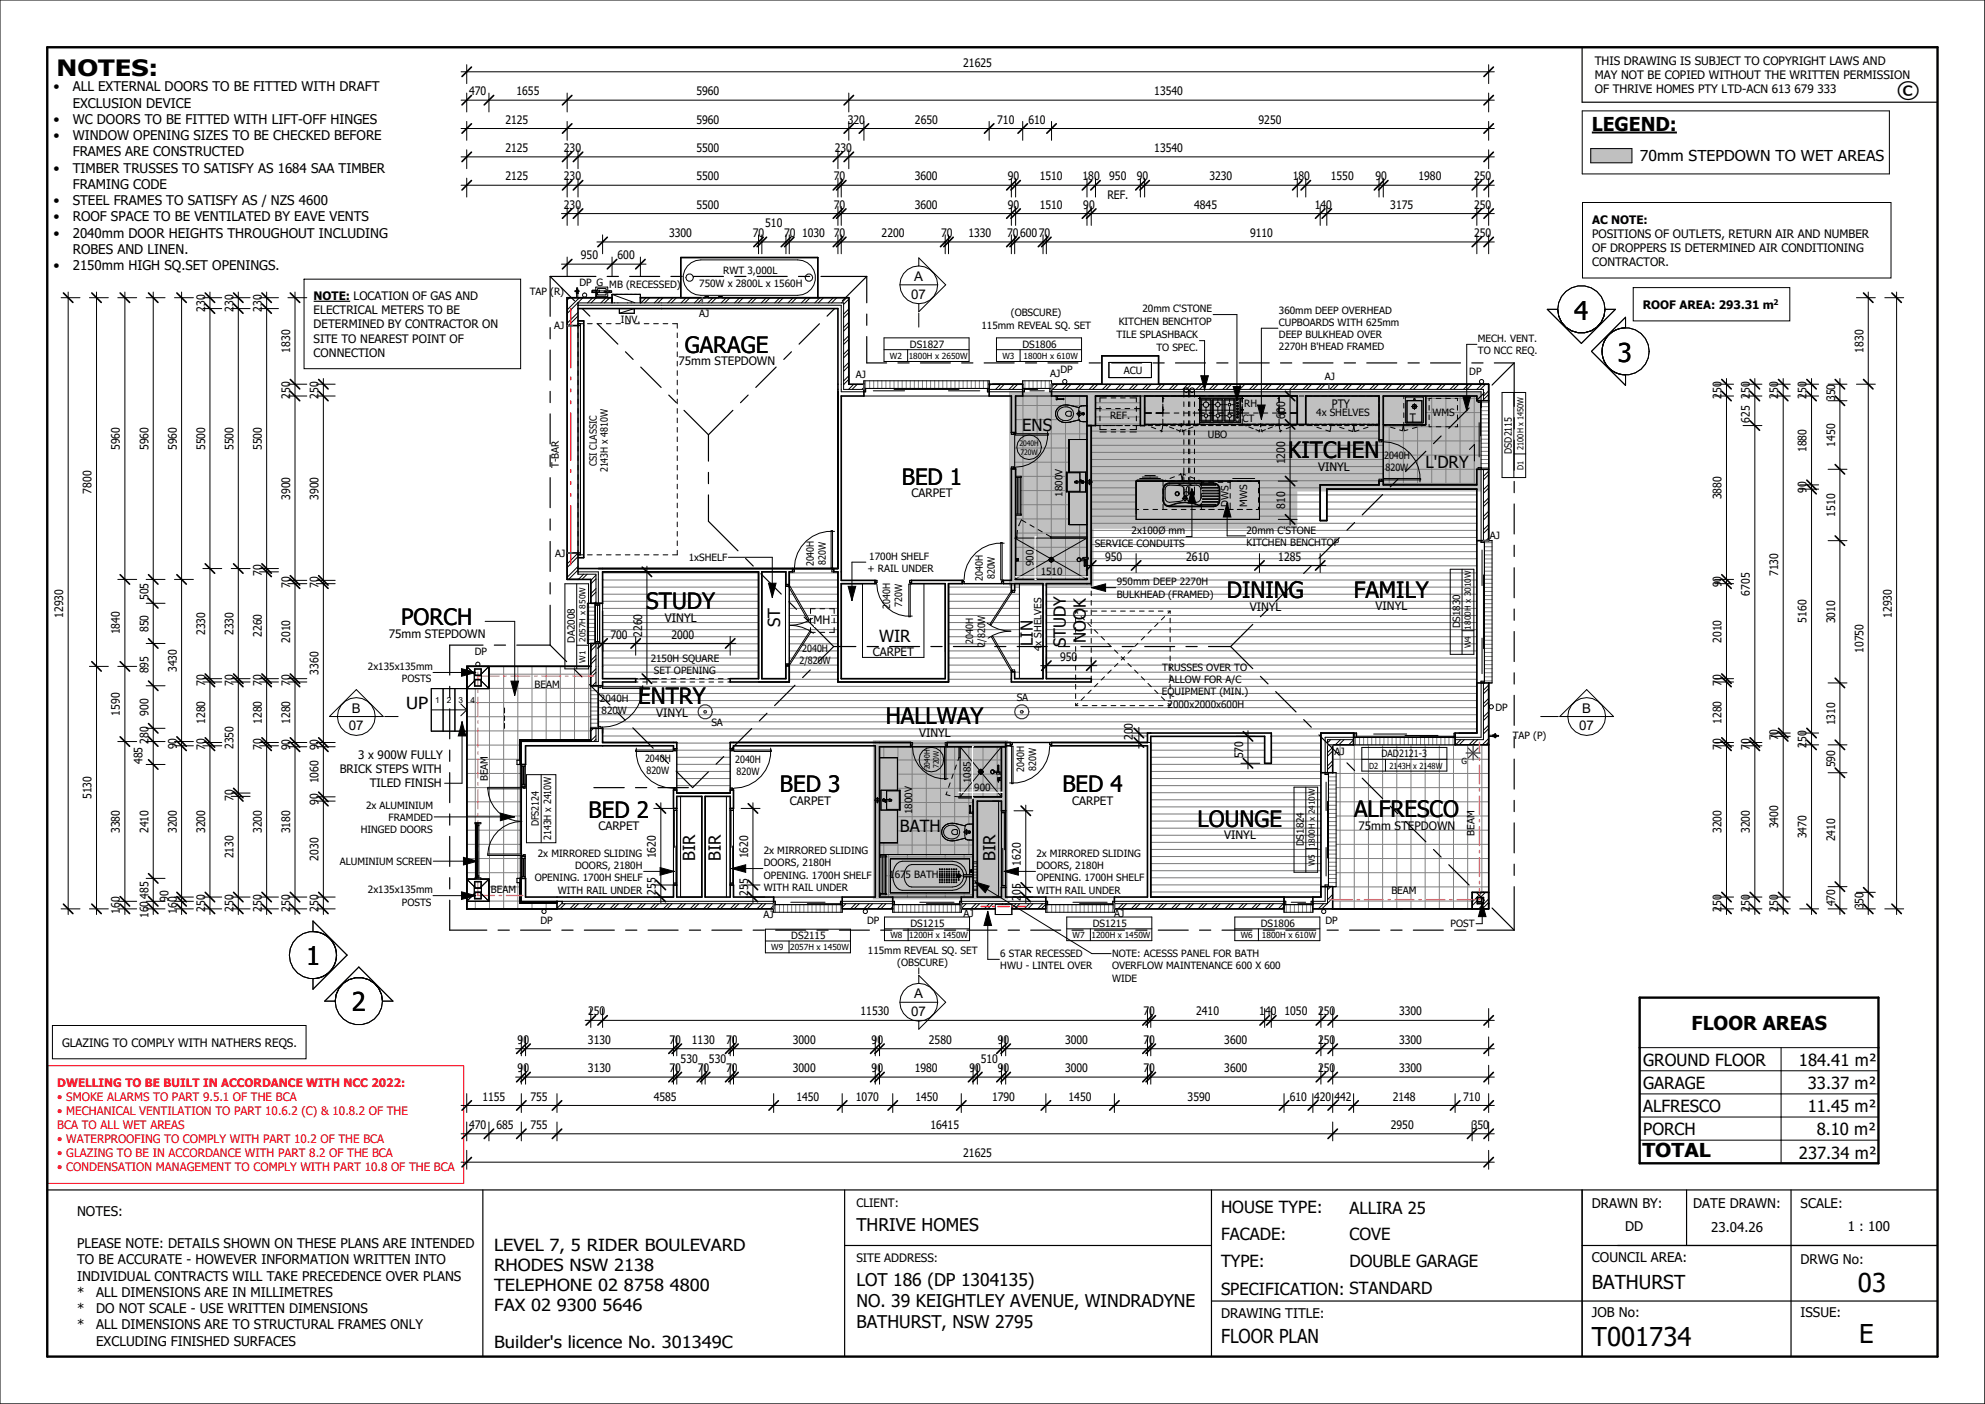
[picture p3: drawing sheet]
<svg xmlns="http://www.w3.org/2000/svg" width="420mm" height="297mm" viewBox="0 0 420 297" stroke-linecap="round" stroke-linejoin="round" font-family="sans-serif">
<defs><g id="words">
<g font-size="5.5">
<text x="333.1" y="67.7">4</text>
<text x="342.3" y="76.5">3</text>
<text x="64.8" y="204.2">1</text>
<text x="74.4" y="213.9">2</text>
<text x="393.1" y="273.2">03</text>
<text x="336.8" y="284.7">T001734</text>
<text x="393.4" y="284.1">E</text>
</g>
<g font-size="4.8">
<text x="12" y="16.1">NOTES:</text>
<text x="401.4" y="20.7">©</text>
<text x="144.9" y="74.6">GARAGE</text>
<text x="272.6" y="96.9">KITCHEN</text>
<text x="190.8" y="102.5">BED 1</text>
<text x="136.8" y="128.8">STUDY</text>
<text x="259.6" y="126.6">DINING</text>
<text x="286.4" y="126.5">FAMILY</text>
<text x="84.9" y="132.2">PORCH</text>
<text x="135" y="149">ENTRY</text>
<text x="187.4" y="153.2">HALLWAY</text>
<text x="165" y="167.5">BED 3</text>
<text x="224.8" y="167.5">BED 4</text>
<text x="124.5" y="173">BED 2</text>
<text x="286.5" y="172.9">ALFRESCO</text>
<text x="253.4" y="174.9">LOUNGE</text>
</g>
<g font-size="4.1">
<text x="336.8" y="27.7">LEGEND:</text>
<text x="357.9" y="217.9">FLOOR AREAS</text>
<text x="347.5" y="244.8">TOTAL</text>
<text x="336.8" y="272.6">BATHURST</text>
<text x="258.4" y="284.1">FLOOR PLAN</text>
</g>
<g font-size="3.7">
<text x="181.2" y="260.4">THRIVE HOMES</text>
<text x="181.2" y="272">LOT 186 (DP 1304135)</text>
<text x="181.2" y="276.5">NO. 39 KEIGHTLEY AVENUE, WINDRADYNE</text>
<text x="181.2" y="281">BATHURST, NSW 2795</text>
</g>
<g font-size="3.5">
<text x="216.3" y="91.3">ENS</text>
<text x="301.6" y="98.9">L'DRY</text>
<text x="165.1" y="132.7" transform="rotate(-90 165.1 132.7)">ST</text>
<text x="186" y="135.9">WIR</text>
<text x="218.5" y="136.7" transform="rotate(-90 218.5 136.7)">LIN</text>
<text x="225.5" y="136.9" transform="rotate(-90 225.5 136.9)">STUDY</text>
<text x="229.7" y="136.1" transform="rotate(-90 229.7 136.1)">NOOK</text>
<text x="86" y="150">UP</text>
<text x="190.4" y="176.1">BATH</text>
<text x="147.1" y="182.1" transform="rotate(-90 147.1 182.1)">BIR</text>
<text x="152.5" y="182.1" transform="rotate(-90 152.5 182.1)">BIR</text>
<text x="210.6" y="182.2" transform="rotate(-90 210.6 182.2)">BIR</text>
<text x="347.7" y="225.5">GROUND FLOOR</text>
<text x="380.6" y="225.5">184.41 m²</text>
<text x="347.7" y="230.4">GARAGE</text>
<text x="382.5" y="230.4">33.37 m²</text>
<text x="347.7" y="235.3">ALFRESCO</text>
<text x="382.5" y="235.3">11.45 m²</text>
<text x="347.7" y="240.2">PORCH</text>
<text x="380.6" y="245.1">237.34 m²</text>
<text x="384.4" y="240.2">8.10 m²</text>
<text x="258.4" y="256.6">HOUSE TYPE:</text>
<text x="285.5" y="256.8">ALLIRA 25</text>
<text x="258.4" y="262.3">FACADE:</text>
<text x="285.5" y="262.3">COVE</text>
<text x="104.5" y="264.6">LEVEL 7, 5 RIDER BOULEVARD</text>
<text x="104.5" y="268.8">RHODES NSW 2138</text>
<text x="258.4" y="268">TYPE:</text>
<text x="285.5" y="268">DOUBLE GARAGE</text>
<text x="104.5" y="273.1">TELEPHONE 02 8758 4800</text>
<text x="258.4" y="273.9">SPECIFICATION: STANDARD</text>
<text x="104.5" y="277.3">FAX 02 9300 5646</text>
<text x="104.6" y="285.2">Builder's licence No. 301349C</text>
</g>
<text font-size="3.2" x="347" y="34">70mm STEPDOWN TO WET AREAS</text>
<g font-size="2.8">
<text x="11.4" y="19.3">•</text>
<text x="15.4" y="19.3">ALL EXTERNAL DOORS TO BE FITTED WITH DRAFT</text>
<text x="15.4" y="22.7">EXCLUSION DEVICE</text>
<text x="11.4" y="26.2">•</text>
<text x="11.4" y="29.6">•</text>
<text x="15.4" y="26.2">WC DOORS TO BE FITTED WITH LIFT-OFF HINGES</text>
<text x="15.4" y="29.6">WINDOW OPENING SIZES TO BE CHECKED BEFORE</text>
<text x="15.4" y="33.1">FRAMES ARE CONSTRUCTED</text>
<text x="11.4" y="36.5">•</text>
<text x="15.4" y="36.5">TIMBER TRUSSES TO SATISFY AS 1684 SAA TIMBER</text>
<text x="15.4" y="39.9">FRAMING CODE</text>
<text x="11.4" y="43.4">•</text>
<text x="11.4" y="46.8">•</text>
<text x="15.4" y="43.4">STEEL FRAMES TO SATISFY AS / NZS 4600</text>
<text x="15.4" y="46.8">ROOF SPACE TO BE VENTILATED BY EAVE VENTS</text>
<text x="11.4" y="50.3">•</text>
<text x="15.4" y="50.3">2040mm DOOR HEIGHTS THROUGHOUT INCLUDING</text>
<text x="15.4" y="53.7">ROBES AND LINEN.</text>
<text x="11.4" y="57.1">•</text>
<text x="15.4" y="57.1">2150mm HIGH SQ.SET OPENINGS.</text>
<text x="193.4" y="59.4">A</text>
<text x="192.8" y="63.2">07</text>
<text x="73.8" y="154.5">07</text>
<text x="74.4" y="150.7">B</text>
<text x="334.1" y="154.5">07</text>
<text x="334.8" y="150.7">B</text>
<text x="192.8" y="215">07</text>
<text x="193.4" y="211.2">A</text>
<text x="16.3" y="257.2">NOTES:</text>
<text x="336.8" y="255.6">DRAWN BY:</text>
<text x="358.3" y="255.6">DATE DRAWN:</text>
<text x="381" y="255.6">SCALE:</text>
<text x="343.8" y="260.4">DD</text>
<text x="362.1" y="260.6">23.04.26</text>
<text x="391" y="260.4">1 : 100</text>
<text x="16.3" y="264">PLEASE NOTE: DETAILS SHOWN ON THESE PLANS ARE INTENDED</text>
<text x="16.3" y="267.5">TO BE ACCURATE - HOWEVER INFORMATION WRITTEN INTO</text>
<text x="336.8" y="266.9">COUNCIL AREA:</text>
<text x="381" y="267.3">DRWG No:</text>
<text x="16.3" y="270.9">INDIVIDUAL CONTRACTS WILL TAKE PRECEDENCE OVER PLANS</text>
<text x="16.3" y="274.3">*</text>
<text x="20.3" y="274.3">ALL DIMENSIONS ARE IN MILLIMETRES</text>
<text x="16.3" y="277.8">*</text>
<text x="16.3" y="281.2">*</text>
<text x="20.3" y="277.8">DO NOT SCALE - USE WRITTEN DIMENSIONS</text>
<text x="20.3" y="281.2">ALL DIMENSIONS ARE TO STRUCTURAL FRAMES ONLY</text>
<text x="258.4" y="278.9">DRAWING TITLE:</text>
<text x="336.8" y="278.6">JOB No:</text>
<text x="381" y="278.6">ISSUE:</text>
<text x="20.3" y="284.7">EXCLUDING FINISHED SURFACES</text>
</g>
<g font-size="2.5">
<text x="203.8" y="14.2">21625</text>
<text x="337.4" y="13.7">THIS DRAWING IS SUBJECT TO COPYRIGHT LAWS AND</text>
<text x="337.4" y="16.7">MAY NOT BE COPIED WITHOUT THE WRITTEN PERMISSION</text>
<text x="99.3" y="20.2">470</text>
<text x="109.3" y="20.2">1655</text>
<text x="147.4" y="20.2">5960</text>
<text x="244.2" y="20.2">13540</text>
<text x="337.4" y="19.6">OF THRIVE HOMES PTY LTD-ACN 613 679 333</text>
<text x="106.9" y="26.2">2125</text>
<text x="147.4" y="26.2">5960</text>
<text x="179.4" y="26.2">320</text>
<text x="193.6" y="26.2">2650</text>
<text x="211" y="26.2">710</text>
<text x="217.6" y="26.2">610</text>
<text x="266.3" y="26.2">9250</text>
<text x="106.9" y="32.1">2125</text>
<text x="119.3" y="32.1">230</text>
<text x="147.4" y="32.1">5500</text>
<text x="176.6" y="32.1">230</text>
<text x="244.2" y="32.1">13540</text>
<text x="106.9" y="38.1">2125</text>
<text x="119.3" y="38.1">230</text>
<text x="147.4" y="38.1">5500</text>
<text x="176.4" y="38.1">70</text>
<text x="193.5" y="38.1">3600</text>
<text x="213.2" y="38.1">90</text>
<text x="220" y="38.1">1510</text>
<text x="229.1" y="38.1">180</text>
<text x="234.7" y="38.1">950</text>
<text x="240.5" y="38.1">90</text>
<text x="255.9" y="38.1">3230</text>
<text x="273.6" y="38.1">180</text>
<text x="281.6" y="38.1">1550</text>
<text x="291" y="38.1">90</text>
<text x="300.1" y="38.1">1980</text>
<text x="311.9" y="38.1">250</text>
<text x="119.3" y="44.1">230</text>
<text x="147.4" y="44.1">5500</text>
<text x="176.4" y="44.1">70</text>
<text x="193.5" y="44.1">3600</text>
<text x="213.2" y="44.1">90</text>
<text x="220" y="44.1">1510</text>
<text x="229.2" y="44.1">90</text>
<text x="234.3" y="42.1">REF.</text>
<text x="252.7" y="44.1">4845</text>
<text x="278.2" y="44.1">140</text>
<text x="294.2" y="44.1">3175</text>
<text x="311.9" y="44.1">250</text>
<text x="336.9" y="47.3">AC NOTE:</text>
<text x="141.6" y="50.1">3300</text>
<text x="159.3" y="50.1">70</text>
<text x="161.9" y="48.1">510</text>
<text x="165.9" y="50.1">70</text>
<text x="169.7" y="50.1">1030</text>
<text x="176.4" y="50.1">70</text>
<text x="186.5" y="50.1">2200</text>
<text x="199.1" y="50.1">70</text>
<text x="204.9" y="50.1">1330</text>
<text x="213.1" y="50.1">7060070</text>
<text x="264.5" y="50.1">9110</text>
<text x="311.9" y="50.1">250</text>
<text x="336.9" y="50.3">POSITIONS OF OUTLETS, RETURN AIR AND NUMBER</text>
<text x="336.9" y="53.3">OF DROPPERS IS DETERMINED AIR CONDITIONING</text>
<text x="122.9" y="54.8">950</text>
<text x="130.7" y="54.8">600</text>
<text x="336.9" y="56.2">CONTRACTOR.</text>
<text x="43.4" y="66" transform="rotate(-90 43.4 66)">230</text>
<text x="49.4" y="66" transform="rotate(-90 49.4 66)">230</text>
<text x="55.4" y="66" transform="rotate(-90 55.4 66)">230</text>
<text x="66.4" y="63.5">NOTE: LOCATION OF GAS AND</text>
<text x="347.6" y="65.3">ROOF AREA: 293.31 m</text>
<text x="66.4" y="66.5">ELECTRICAL METERS TO BE</text>
<text x="66.4" y="69.5">DETERMINED BY CONTRACTOR ON</text>
<text x="61.4" y="74.6" transform="rotate(-90 61.4 74.6)">1830</text>
<text x="66.4" y="72.5">SITE TO NEAREST POINT OF</text>
<text x="66.4" y="75.4">CONNECTION</text>
<text x="143.6" y="77.3">75mm STEPDOWN</text>
<text x="394.3" y="74.6" transform="rotate(-90 394.3 74.6)">1830</text>
<text x="61.4" y="84.4" transform="rotate(-90 61.4 84.4)">250</text>
<text x="67.4" y="84.4" transform="rotate(-90 67.4 84.4)">250</text>
<text x="271.9" y="88.6" transform="rotate(-90 271.9 88.6)">600</text>
<text x="281.8" y="86.2">PTY</text>
<text x="298.3" y="89.2">T</text>
<text x="364.3" y="84.4" transform="rotate(-90 364.3 84.4)">250</text>
<text x="370.3" y="89.4" transform="rotate(-90 370.3 89.4)">625</text>
<text x="370.3" y="84.4" transform="rotate(-90 370.3 84.4)">250</text>
<text x="376.3" y="84.4" transform="rotate(-90 376.3 84.4)">250</text>
<text x="382.3" y="84.4" transform="rotate(-90 382.3 84.4)">250</text>
<text x="388.3" y="84.9" transform="rotate(-90 388.3 84.9)">350</text>
<text x="25.4" y="95.2" transform="rotate(-90 25.4 95.2)">5960</text>
<text x="31.4" y="95.2" transform="rotate(-90 31.4 95.2)">5960</text>
<text x="37.4" y="95.2" transform="rotate(-90 37.4 95.2)">5960</text>
<text x="43.4" y="95.2" transform="rotate(-90 43.4 95.2)">5500</text>
<text x="49.4" y="95.2" transform="rotate(-90 49.4 95.2)">5500</text>
<text x="55.4" y="95.2" transform="rotate(-90 55.4 95.2)">5500</text>
<text x="382.3" y="95.6" transform="rotate(-90 382.3 95.6)">1880</text>
<text x="388.3" y="94.5" transform="rotate(-90 388.3 94.5)">1450</text>
<text x="271.9" y="98.2" transform="rotate(-90 271.9 98.2)">1200</text>
<text x="278.9" y="99.6">VINYL</text>
<text x="19.4" y="104.4" transform="rotate(-90 19.4 104.4)">7800</text>
<text x="61.4" y="105.7" transform="rotate(-90 61.4 105.7)">3900</text>
<text x="67.4" y="105.7" transform="rotate(-90 67.4 105.7)">3900</text>
<text x="192.9" y="105.2">CARPET</text>
<text x="271.9" y="107.7" transform="rotate(-90 271.9 107.7)">810</text>
<text x="364.3" y="105.6" transform="rotate(-90 364.3 105.6)">3880</text>
<text x="382.3" y="104.2" transform="rotate(-90 382.3 104.2)">90</text>
<text x="388.3" y="109.3" transform="rotate(-90 388.3 109.3)">1510</text>
<text x="233.8" y="118.6">950</text>
<text x="251" y="118.6">2610</text>
<text x="270.5" y="118.6">1285</text>
<text x="55.4" y="121.8" transform="rotate(-90 55.4 121.8)">70</text>
<text x="61.4" y="124.3" transform="rotate(-90 61.4 124.3)">70</text>
<text x="67.4" y="124.3" transform="rotate(-90 67.4 124.3)">70</text>
<text x="364.3" y="124.2" transform="rotate(-90 364.3 124.2)">90</text>
<text x="370.3" y="126" transform="rotate(-90 370.3 126)">6705</text>
<text x="376.3" y="121.9" transform="rotate(-90 376.3 121.9)">7130</text>
<text x="13.4" y="130.7" transform="rotate(-90 13.4 130.7)">12930</text>
<text x="31.4" y="126.9" transform="rotate(-90 31.4 126.9)">505</text>
<text x="140.7" y="131.5">VINYL</text>
<text x="264.4" y="129.2">VINYL</text>
<text x="291.1" y="129.1">VINYL</text>
<text x="382.3" y="131.7" transform="rotate(-90 382.3 131.7)">5160</text>
<text x="388.3" y="131.9" transform="rotate(-90 388.3 131.9)">3010</text>
<text x="400.3" y="130.7" transform="rotate(-90 400.3 130.7)">12930</text>
<text x="25.4" y="134.2" transform="rotate(-90 25.4 134.2)">1840</text>
<text x="31.4" y="133.7" transform="rotate(-90 31.4 133.7)">850</text>
<text x="43.4" y="134.4" transform="rotate(-90 43.4 134.4)">2330</text>
<text x="49.4" y="134.4" transform="rotate(-90 49.4 134.4)">2330</text>
<text x="55.4" y="134.7" transform="rotate(-90 55.4 134.7)">2260</text>
<text x="61.4" y="136" transform="rotate(-90 61.4 136)">2010</text>
<text x="82.3" y="134.9">75mm STEPDOWN</text>
<text x="129.2" y="135.1">700</text>
<text x="135.8" y="134.7" transform="rotate(-90 135.8 134.7)">2260</text>
<text x="142.1" y="135.1">2000</text>
<text x="172.2" y="132.1">MH</text>
<text x="364.3" y="136" transform="rotate(-90 364.3 136)">2010</text>
<text x="31.4" y="142.4" transform="rotate(-90 31.4 142.4)">895</text>
<text x="37.4" y="142.2" transform="rotate(-90 37.4 142.2)">3430</text>
<text x="67.4" y="142.7" transform="rotate(-90 67.4 142.7)">3360</text>
<text x="184.7" y="138.7">CARPET</text>
<text x="224.3" y="139.8">950</text>
<text x="394.3" y="138.1" transform="rotate(-90 394.3 138.1)">10750</text>
<text x="43.4" y="145.1" transform="rotate(-90 43.4 145.1)">70</text>
<text x="49.4" y="145.1" transform="rotate(-90 49.4 145.1)">70</text>
<text x="55.4" y="145.1" transform="rotate(-90 55.4 145.1)">70</text>
<text x="61.4" y="145.1" transform="rotate(-90 61.4 145.1)">70</text>
<text x="364.3" y="145.1" transform="rotate(-90 364.3 145.1)">70</text>
<text x="25.4" y="151.4" transform="rotate(-90 25.4 151.4)">1590</text>
<text x="31.4" y="151.4" transform="rotate(-90 31.4 151.4)">900</text>
<text x="43.4" y="153.1" transform="rotate(-90 43.4 153.1)">1280</text>
<text x="55.4" y="153.1" transform="rotate(-90 55.4 153.1)">1280</text>
<text x="61.4" y="153.1" transform="rotate(-90 61.4 153.1)">1280</text>
<text x="138.9" y="151.6">VINYL</text>
<text x="194.5" y="155.9">VINYL</text>
<text x="364.3" y="153.1" transform="rotate(-90 364.3 153.1)">1280</text>
<text x="388.3" y="153.5" transform="rotate(-90 388.3 153.5)">1310</text>
<text x="30.2" y="161.6" transform="rotate(-90 30.2 161.6)">485</text>
<text x="31.4" y="157.3" transform="rotate(-90 31.4 157.3)">280</text>
<text x="37.4" y="158.5" transform="rotate(-90 37.4 158.5)">90</text>
<text x="43.4" y="158.6" transform="rotate(-90 43.4 158.6)">70</text>
<text x="49.4" y="158.5" transform="rotate(-90 49.4 158.5)">2350</text>
<text x="55.4" y="158.6" transform="rotate(-90 55.4 158.6)">70</text>
<text x="61.4" y="158.7" transform="rotate(-90 61.4 158.7)">90</text>
<text x="67.4" y="158.7" transform="rotate(-90 67.4 158.7)">90</text>
<text x="75.8" y="160.6">3 x 900W FULLY</text>
<text x="239.7" y="156.6" transform="rotate(-90 239.7 156.6)">200</text>
<text x="263" y="160.5" transform="rotate(-90 263 160.5)">570</text>
<text x="364.3" y="158.6" transform="rotate(-90 364.3 158.6)">70</text>
<text x="370.3" y="158.6" transform="rotate(-90 370.3 158.6)">70</text>
<text x="376.3" y="156.6" transform="rotate(-90 376.3 156.6)">70</text>
<text x="382.3" y="158.2" transform="rotate(-90 382.3 158.2)">250</text>
<text x="67.4" y="165.7" transform="rotate(-90 67.4 165.7)">1060</text>
<text x="71.9" y="163.6">BRICK STEPS WITH</text>
<text x="78.2" y="166.6">TILED FINISH</text>
<text x="388.3" y="162.3" transform="rotate(-90 388.3 162.3)">590</text>
<text x="19.4" y="169.1" transform="rotate(-90 19.4 169.1)">5130</text>
<text x="49.4" y="169.3" transform="rotate(-90 49.4 169.3)">70</text>
<text x="67.4" y="170.2" transform="rotate(-90 67.4 170.2)">90</text>
<text x="167.1" y="170.2">CARPET</text>
<text x="226.9" y="170.2">CARPET</text>
<text x="25.4" y="176.2" transform="rotate(-90 25.4 176.2)">3380</text>
<text x="31.4" y="176.2" transform="rotate(-90 31.4 176.2)">2410</text>
<text x="37.4" y="176.2" transform="rotate(-90 37.4 176.2)">3200</text>
<text x="43.4" y="176.2" transform="rotate(-90 43.4 176.2)">3200</text>
<text x="55.4" y="176.2" transform="rotate(-90 55.4 176.2)">3200</text>
<text x="61.4" y="176.3" transform="rotate(-90 61.4 176.3)">3180</text>
<text x="126.6" y="175.6">CARPET</text>
<text x="259" y="177.5">VINYL</text>
<text x="287.5" y="175.5">75mm STEPDOWN</text>
<text x="364.3" y="176.2" transform="rotate(-90 364.3 176.2)">3200</text>
<text x="370.3" y="176.2" transform="rotate(-90 370.3 176.2)">3200</text>
<text x="376.3" y="175.2" transform="rotate(-90 376.3 175.2)">3400</text>
<text x="382.3" y="177.4" transform="rotate(-90 382.3 177.4)">3470</text>
<text x="388.3" y="178" transform="rotate(-90 388.3 178)">2410</text>
<text x="49.4" y="181.6" transform="rotate(-90 49.4 181.6)">2130</text>
<text x="67.4" y="182.1" transform="rotate(-90 67.4 182.1)">2030</text>
<text x="138.8" y="181.6" transform="rotate(-90 138.8 181.6)">1620</text>
<text x="158.3" y="181.6" transform="rotate(-90 158.3 181.6)">1620</text>
<text x="216" y="183.1" transform="rotate(-90 216 183.1)">1620</text>
<text x="31.4" y="190.1" transform="rotate(-90 31.4 190.1)">485</text>
<text x="35.7" y="190.8" transform="rotate(-90 35.7 190.8)">90</text>
<text x="138.8" y="189.3" transform="rotate(-90 138.8 189.3)">255</text>
<text x="158.3" y="189.5" transform="rotate(-90 158.3 189.5)">255</text>
<text x="216" y="190.6" transform="rotate(-90 216 190.6)">205</text>
<text x="388.3" y="191.7" transform="rotate(-90 388.3 191.7)">470</text>
<text x="25.4" y="193.3" transform="rotate(-90 25.4 193.3)">160</text>
<text x="31.4" y="194.2" transform="rotate(-90 31.4 194.2)">160</text>
<text x="37.4" y="193.3" transform="rotate(-90 37.4 193.3)">160</text>
<text x="43.4" y="192.8" transform="rotate(-90 43.4 192.8)">250</text>
<text x="49.4" y="192.8" transform="rotate(-90 49.4 192.8)">250</text>
<text x="55.4" y="192.8" transform="rotate(-90 55.4 192.8)">250</text>
<text x="61.4" y="192.8" transform="rotate(-90 61.4 192.8)">250</text>
<text x="67.4" y="192.8" transform="rotate(-90 67.4 192.8)">250</text>
<text x="364.3" y="192.8" transform="rotate(-90 364.3 192.8)">250</text>
<text x="370.3" y="192.8" transform="rotate(-90 370.3 192.8)">250</text>
<text x="376.3" y="192.8" transform="rotate(-90 376.3 192.8)">250</text>
<text x="394.3" y="192.3" transform="rotate(-90 394.3 192.3)">350</text>
<text x="124.4" y="214.8">250</text>
<text x="182.1" y="214.8">11530</text>
<text x="241.9" y="214.8">70</text>
<text x="253.1" y="214.8">2410</text>
<text x="266.5" y="214.8">140</text>
<text x="271.8" y="214.8">1050</text>
<text x="278.9" y="214.8">250</text>
<text x="296" y="214.8">3300</text>
<text x="13.1" y="221.4">GLAZING TO COMPLY WITH NATHERS REQS.</text>
<text x="109.5" y="220.8">90</text>
<text x="124.4" y="220.8">3130</text>
<text x="141.6" y="220.8">70</text>
<text x="146.4" y="220.8">1130</text>
<text x="153.6" y="220.8">70</text>
<text x="167.8" y="220.8">3000</text>
<text x="184.4" y="220.8">90</text>
<text x="196.5" y="220.8">2580</text>
<text x="211.1" y="220.8">90</text>
<text x="225.3" y="220.8">3000</text>
<text x="241.9" y="220.8">70</text>
<text x="259" y="220.8">3600</text>
<text x="278.9" y="220.8">250</text>
<text x="296" y="220.8">3300</text>
<text x="109.5" y="226.8">90</text>
<text x="124.4" y="226.8">3130</text>
<text x="141.6" y="226.8">70</text>
<text x="144" y="224.9">530</text>
<text x="147.6" y="226.8">70</text>
<text x="150" y="224.9">530</text>
<text x="153.6" y="226.8">70</text>
<text x="167.8" y="226.8">3000</text>
<text x="184.4" y="226.8">90</text>
<text x="193.5" y="226.8">1980</text>
<text x="205.1" y="226.8">90</text>
<text x="207.5" y="224.9">510</text>
<text x="211.1" y="226.8">90</text>
<text x="225.3" y="226.8">3000</text>
<text x="241.9" y="226.8">70</text>
<text x="259" y="226.8">3600</text>
<text x="278.9" y="226.8">250</text>
<text x="296" y="226.8">3300</text>
<text x="102.1" y="232.8">1155</text>
<text x="112.2" y="232.8">755</text>
<text x="138.3" y="232.8">4585</text>
<text x="168.5" y="232.8">1450</text>
<text x="181.1" y="232.8">1070</text>
<text x="193.7" y="232.8">1450</text>
<text x="209.9" y="232.8">1790</text>
<text x="226.1" y="232.8">1450</text>
<text x="251.3" y="232.8">3590</text>
<text x="272.9" y="232.8">610</text>
<text x="278.1" y="232.8">420</text>
<text x="282.4" y="232.8">442</text>
<text x="294.7" y="232.8">2148</text>
<text x="309.6" y="232.8">710</text>
<text x="99.3" y="238.8">470</text>
<text x="105" y="238.8">685</text>
<text x="112.2" y="238.8">755</text>
<text x="196.9" y="238.8">16415</text>
<text x="294.3" y="238.8">2950</text>
<text x="311.4" y="238.8">350</text>
<text x="203.8" y="244.8">21625</text>
<text x="181.2" y="255.4">CLIENT:</text>
<text x="181.2" y="267">SITE ADDRESS:</text>
</g>
<g font-size="2.5" fill="#f00">
<text x="12.1" y="229.9">DWELLING TO BE BUILT IN ACCORDANCE WITH NCC 2022:</text>
<text x="12.1" y="232.9">• SMOKE ALARMS TO PART 9.5.1 OF THE BCA</text>
<text x="12.1" y="235.9">• MECHANICAL VENTILATION TO PART 10.6.2 (C) &amp; 10.8.2 OF THE</text>
<text x="12.1" y="238.8">BCA TO ALL WET AREAS</text>
<text x="12.1" y="241.8">• WATERPROOFING TO COMPLY WITH PART 10.2 OF THE BCA</text>
<text x="12.1" y="244.8">• GLAZING TO BE IN ACCORDANCE WITH PART 8.2 OF THE BCA</text>
<text x="12.1" y="247.8">• CONDENSATION MANAGEMENT TO COMPLY WITH PART 10.8 OF THE BCA</text>
</g>
<g font-size="2.1">
<text x="153" y="58">RWT 3,000L</text>
<text x="112.1" y="62.4">TAP (R)</text>
<text x="122.6" y="60.4">DP G MB (RECESSED)</text>
<text x="147.9" y="60.6">750W x 2800L x 1560H</text>
<text x="117.2" y="69.7">AJ</text>
<text x="131.4" y="68.4">INV.</text>
<text x="148" y="67.1">AJ</text>
<text x="207.7" y="69.5">115mm REVEAL SQ. SET</text>
<text x="213.9" y="66.9">(OBSCURE)</text>
<text x="236.3" y="71.6">TILE SPLASHBACK</text>
<text x="236.7" y="68.7">KITCHEN BENCHTOP</text>
<text x="241.7" y="66.1">20mm C'STONE</text>
<text x="270.6" y="66.4">360mm DEEP OVERHEAD</text>
<text x="270.6" y="69">CUPBOARDS WITH 625mm</text>
<text x="270.6" y="71.5">DEEP BULKHEAD OVER</text>
<text x="192.5" y="73.5">DS1827</text>
<text x="216.3" y="73.5">DS1806</text>
<text x="244.7" y="74.2">TO SPEC.</text>
<text x="270.6" y="74.1">2270H B'HEAD FRAMED</text>
<text x="312.7" y="72.4">MECH. VENT.</text>
<text x="312.7" y="75">TO NCC REQ.</text>
<text x="181.1" y="79.9">AJ</text>
<text x="222.2" y="79.8">AJ</text>
<text x="224.4" y="78.9">DP</text>
<text x="237.8" y="79.1">ACU</text>
<text x="280.3" y="80.3">AJ</text>
<text x="310.9" y="79.3">DP</text>
<text x="234.9" y="88.6">REF.</text>
<text x="262.9" y="89.3">CT</text>
<text x="263.3" y="86.1">RH</text>
<text x="278.5" y="88">4x SHELVES</text>
<text x="303.1" y="88.1">WMS</text>
<text x="255.6" y="92.7">UBO</text>
<text x="319.9" y="96" transform="rotate(-90 319.9 96)">DSD2115</text>
<text x="118.3" y="99" transform="rotate(-90 118.3 99)">T-BAR</text>
<text x="126.3" y="98.6" transform="rotate(-90 126.3 98.6)">CSI CLASSIC</text>
<text x="128.6" y="99.9" transform="rotate(-90 128.6 99.9)">2143H x 4810W</text>
<text x="292.9" y="97.1">2040H</text>
<text x="293.2" y="99.7">820W</text>
<text x="224.8" y="105.1" transform="rotate(-90 224.8 105.1)">1800V</text>
<text x="259.9" y="107.1" transform="rotate(-90 259.9 107.1)">DWS</text>
<text x="263.9" y="107.1" transform="rotate(-90 263.9 107.1)">MWS</text>
<text x="239.4" y="113">2x100Ø mm</text>
<text x="263.7" y="112.9">20mm C'STONE</text>
<text x="117.5" y="117.8">AJ</text>
<text x="145.8" y="118.6">1xSHELF</text>
<text x="172.2" y="119.8" transform="rotate(-90 172.2 119.8)">2040H</text>
<text x="174.8" y="119.5" transform="rotate(-90 174.8 119.5)">820W</text>
<text x="183.9" y="118.5">1700H SHELF</text>
<text x="218.6" y="119.7" transform="rotate(-90 218.6 119.7)">900</text>
<text x="231.6" y="115.6">SERVICE CONDUITS</text>
<text x="263.7" y="115.5">KITCHEN BENCHTOP</text>
<text x="315.3" y="114">AJ</text>
<text x="183.5" y="121">+ RAIL UNDER</text>
<text x="207.9" y="122.8" transform="rotate(-90 207.9 122.8)">2040H</text>
<text x="210.5" y="122.6" transform="rotate(-90 210.5 122.6)">820W</text>
<text x="220.2" y="121.7">1510</text>
<text x="236.3" y="123.8">950mm DEEP 2270H</text>
<text x="188.3" y="128.8" transform="rotate(-90 188.3 128.8)">2040H</text>
<text x="190.9" y="128.5" transform="rotate(-90 190.9 128.5)">720W</text>
<text x="236.3" y="126.4">BULKHEAD (FRAMED)</text>
<text x="121.6" y="136" transform="rotate(-90 121.6 136)">DA2008</text>
<text x="169.8" y="138">2040H</text>
<text x="205.9" y="136.2" transform="rotate(-90 205.9 136.2)">2040H</text>
<text x="208.5" y="136.8" transform="rotate(-90 208.5 136.8)">2/820W</text>
<text x="220.4" y="137.8" transform="rotate(-90 220.4 137.8)">4x SHELVES</text>
<text x="308.9" y="132.9" transform="rotate(-90 308.9 132.9)">DS1830</text>
<text x="77.8" y="141.8">2x135x135mm</text>
<text x="100.4" y="138.5">DP</text>
<text x="137.7" y="139.9">2150H SQUARE</text>
<text x="138.3" y="142.5">SET OPENING</text>
<text x="169.2" y="140.6">2/820W</text>
<text x="245.9" y="141.9">TRUSSES OVER TO</text>
<text x="85.1" y="144.4">POSTS</text>
<text x="113.1" y="145.5">BEAM</text>
<text x="126.9" y="148.5">2040H</text>
<text x="215.1" y="148.3">SA</text>
<text x="245.9" y="147.1">EQUIPMENT (MIN.)</text>
<text x="247" y="149.7">2000x2000x600H</text>
<text x="247.3" y="144.5">ALLOW FOR A/C</text>
<text x="127.3" y="151">820W</text>
<text x="150.5" y="153.6">SA</text>
<text x="316.4" y="150.3">DP</text>
<text x="136.5" y="161.2">2040H</text>
<text x="155.6" y="161.4">2040H</text>
<text x="282.4" y="159.6">AJ</text>
<text x="292.3" y="160.2">DAD2121-3</text>
<text x="320.1" y="156.4">TAP (P)</text>
<text x="103.3" y="165.3" transform="rotate(-90 103.3 165.3)">BEAM</text>
<text x="136.8" y="163.8">820W</text>
<text x="155.9" y="164">820W</text>
<text x="205.4" y="165.6" transform="rotate(-90 205.4 165.6)">1085</text>
<text x="206.1" y="167.2">900</text>
<text x="216.7" y="163.3" transform="rotate(-90 216.7 163.3)">2040H</text>
<text x="219.3" y="163" transform="rotate(-90 219.3 163)">820W</text>
<text x="77.4" y="171.1">2x ALUMINIUM</text>
<text x="82.2" y="173.6">FRAMDED</text>
<text x="193" y="172.2" transform="rotate(-90 193 172.2)">1800V</text>
<text x="76.3" y="176.2">HINGED DOORS</text>
<text x="114" y="174.8" transform="rotate(-90 114 174.8)">DFS2124</text>
<text x="116.6" y="177.7" transform="rotate(-90 116.6 177.7)">2143H x 2410W</text>
<text x="275.9" y="179" transform="rotate(-90 275.9 179)">DS1824</text>
<text x="312" y="176.8" transform="rotate(-90 312 176.8)">BEAM</text>
<text x="71.9" y="182.9">ALUMINIUM SCREEN</text>
<text x="113.8" y="181.3">2x MIRRORED SLIDING</text>
<text x="121.7" y="183.9">DOORS, 2180H</text>
<text x="161.6" y="180.7">2x MIRRORED SLIDING</text>
<text x="161.6" y="183.3">DOORS, 2180H</text>
<text x="161.6" y="185.8">OPENING. 1700H SHELF</text>
<text x="188.2" y="185.7">1675 BATH</text>
<text x="219.3" y="181.3">2x MIRRORED SLIDING</text>
<text x="219.3" y="183.9">DOORS, 2180H</text>
<text x="77.8" y="189">2x135x135mm</text>
<text x="85.1" y="191.6">POSTS</text>
<text x="103.9" y="189">BEAM</text>
<text x="113.1" y="186.4">OPENING. 1700H SHELF</text>
<text x="118" y="189">WITH RAIL UNDER</text>
<text x="161.6" y="188.4">WITH RAIL UNDER</text>
<text x="219.3" y="186.4">OPENING. 1700H SHELF</text>
<text x="219.3" y="189">WITH RAIL UNDER</text>
<text x="294.4" y="189">BEAM</text>
<text x="114.3" y="195.4">DP</text>
<text x="161.5" y="194.2">AJ</text>
<text x="183.5" y="195.5">DP</text>
<text x="192.6" y="196.1">DS1215</text>
<text x="203.8" y="193.9">AJ</text>
<text x="231.2" y="196.1">DS1215</text>
<text x="235.8" y="193.9">AJ</text>
<text x="266.8" y="196.1">DS1806</text>
<text x="280.5" y="195.5">DP</text>
<text x="306.9" y="196.1">POST</text>
<text x="167.4" y="198.6">DS2115</text>
<text x="183.6" y="201.8">115mm REVEAL SQ. SET</text>
<text x="211.7" y="202.5">6 STAR RECESSED</text>
<text x="235.3" y="202.5">NOTE: ACESSS PANEL FOR BATH</text>
<text x="189.9" y="204.3">(OBSCURE)</text>
<text x="211.7" y="205.1">HWU - LINTEL OVER</text>
<text x="235.3" y="205.1">OVERFLOW MAINTENANCE 600 X 600</text>
<text x="235.3" y="207.6">WIDE</text>
</g>
<g font-size="1.8">
<text x="188.3" y="75.8">W2</text>
<text x="192.3" y="75.8">1800H x 2650W</text>
<text x="212.1" y="75.8">W3</text>
<text x="216.6" y="75.8">1800H x 610W</text>
<text x="322.3" y="95.2" transform="rotate(-90 322.3 95.2)">2100H x 1450W</text>
<text x="322.3" y="99.5" transform="rotate(-90 322.3 99.5)">D1</text>
<text x="123.9" y="135.8" transform="rotate(-90 123.9 135.8)">2057H x 850W</text>
<text x="311.2" y="137.2" transform="rotate(-90 311.2 137.2)">W4</text>
<text x="311.2" y="133.2" transform="rotate(-90 311.2 133.2)">1800H x 3010W</text>
<text x="123.9" y="140.2" transform="rotate(-90 123.9 140.2)">W1</text>
<text x="92" y="148.7">1</text>
<text x="94.5" y="148.7">2</text>
<text x="97" y="148.7">3</text>
<text x="99.5" y="148.7">4</text>
<text x="309.2" y="161.6">G</text>
<text x="289.7" y="162.6">D2</text>
<text x="294" y="162.6">2143H x 2148W</text>
<text x="278.2" y="179.3" transform="rotate(-90 278.2 179.3)">1800H x 2410W</text>
<text x="278.2" y="183.3" transform="rotate(-90 278.2 183.3)">W5</text>
<text x="163.2" y="200.9">W9</text>
<text x="167.2" y="200.9">2057H x 1450W</text>
<text x="188.4" y="198.4">W8</text>
<text x="192.4" y="198.4">1200H x 1450W</text>
<text x="227" y="198.4">W7</text>
<text x="231" y="198.4">1200H x 1450W</text>
<text x="262.5" y="198.4">W6</text>
<text x="267" y="198.4">1800H x 610W</text>
</g>
<g font-size="1.6">
<text x="375.2" y="64.6">2</text>
<text x="215.7" y="94.3">2040H</text>
<text x="215.9" y="96.2">720W</text>
<text x="196.7" y="162.7" transform="rotate(-90 196.7 162.7)">2040H</text>
<text x="198.7" y="162.5" transform="rotate(-90 198.7 162.5)">720W</text>
</g>
</g></defs>
<path d="M184.7 156.6v33.7h28.6v-33.7zM188.3 169.2h.1zM213.5 82.9v41.1h17.9v-12.1h43.1v-7.9h38.9v-21.1z" fill="#c0c0c0"/>
<g fill="#fff">
<path d="M161.2 121h5v22.6h-5z"/>
<path d="M91.3 145.7h2.5v9h-2.5z"/>
<path d="M93.8 145.7h2.5v9h-2.5z"/>
<path d="M96.3 145.7h2.5v9h-2.5z"/>
<path d="M131 65.3h3.2v1h-3.2z"/>
<path d="M110.3 190.7h7.6v.1h-7.8z"/>
<path d="M110 191l.1-.2h7.8v.2z"/>
<path d="M110.3 190.7l.9-.9h6.7v.9z"/>
<path d="M125 145.1h1.6v9h-1.6z"/>
<path d="M313.4 84.8h1.6v14.5h-1.6z"/>
<path d="M124.3 127.6h1.6v8.5h-1.6z"/>
<path d="M163.7 191.4h14.5v1.6h-14.5z"/>
<path d="M188.9 191.4h14.5v1.6h-14.5z"/>
<path d="M221.3 191.4h14.5v1.6h-14.5z"/>
<path d="M271.7 191.4h6.1v1.6h-6.1z"/>
<path d="M281.1 163.5h1.6v24.1h-1.6z"/>
<path d="M286.4 156h21.5v1.6h-21.5z"/>
<path d="M314.1 114.4h1.6v30.1h-1.6z"/>
<path d="M216.4 80.6h6.1v1.6h-6.1z"/>
<path d="M182.8 80.6h26.5v1.6h-26.5z"/>
<path d="M117.9 190.7h1.1v1.6h-1.1z"/>
<path d="M233.1 75.3v6h12v-6zM234.6 76.7h9v3.2h-9z"/>
<path d="M222.5 157.1v.7h20.3v-.7zM213.3 157.1v.7h.5v-.7z"/>
<path d="M214 142.1v1.5h.7v-1.5zM214 124v.9h.7v-.9z"/>
<circle cx="280.1" cy="192.8" r=".45"/>
<circle cx="101.1" cy="140.5" r=".45"/>
</g>
<g fill="none" stroke="#000" stroke-width=".21">
<path d="M145.5 56.3l.8-.7 .9-.5 1.1-.1h20.5a3.7 3.7 0 0 1 3.7 3.7 3.7 3.7 0 0 1-3.7 3.8h-20.5a3.7 3.7 0 0 1-3.4-2.2 3.7 3.7 0 0 1 .6-4zM120.5 63l-.5 .5M121.9 61.7l.2 .1M121.9 61.7l.1 1.3M122 61.5l-.4 .1 .4 .1M122 61.5v.2M122 61.5h.2M122 61.7h.2M122 61.4h.1M122 61.4v.1M122 61.7h.3M122 61.5h.3"/>
<path d="M122 61v.3M122 61.3v.1M122 61h.1M122 60.9h.2v.4M122.1 61.9l-.1 .1h.3l-.1-.1M122.1 62v.1M122.1 61.4h.1M122.1 61.4l.2 .1-.1-.1M122.1 61.4l-.2 .1M122.1 61.4l-.1 .1M122.2 61.4h.1M122.2 62v.1"/>
<path d="M122.2 61.5h.1M122.2 61.5l.3 .1-.3 .1M122.2 61.5v.2M122.2 61.3h.1M122.2 61.3h-.2M122.2 61.3v.1M122.3 62v1M122.3 66.8l-2 2.1M122.3 66.1l-2.3 2.3M122.3 64.6h55.7v18.3h4.8M122.3 65.3v-1.2h56.2v18.3h4.3M122.3 68.9h.5"/>
<path d="M122.3 61.7l-.2 .1M122.3 61.7v.4h-.3M122.6 63l-2.6 2.6M122.8 68.5v48.9M123.3 68.5h-1v48.9h1M123.3 63l-3.3 3.3M124.3 68.5h1M125.3 61.6h1.5v-.2h-1.5l.1 .4h1.4v-.2M125.3 61.5l-.1 .4h.9M125.4 63l-1.1 1.1M126.1 61.4v-.7h2.4l.1 .8h.4M126.1 62.9h.1"/>
<path d="M126.1 62.7v.2M126.1 62.9v-1.4h.1v1.4M126.2 63l-1.1 1.1M126.2 62.9h.1M126.2 61.9h1.7M126.3 68.5h1M126.4 61.4l.2-.4h1.5l.2 .6M126.8 61.5h1.1M127.9 61.5h.2l.2 .2-.2 .2h-.2l-.1-.2zM128.2 61.6h.7M128.2 61.8h.7M128.2 63l-1.1 1.1"/>
<path d="M128.3 61.8l-.2 .6h-1.5l-.2-.5M128.3 68.5h1M129 61.5h.2M129 61.5v.4l.3-.2-.1-.2M129 61.9h-.4l-.1 .8h-2.3v.2M129 63l-1.1 1.1M129.2 61.5h.2v.4h-.2M129.5 62.3v1.7M129.5 62.3l4.8 1.7M129.5 62.3h6v1.7M130 64v.1M130.3 68.5h1"/>
<path d="M130.8 64l-.1 .1M132.3 68.5h1M132.8 64v.1M133.6 64l-.1 .1M134.2 65.3l-3.2 1M134.2 65.3v1h-3.2M134.2 65.3h-3.2v1M134.3 68.5h1M136.3 68.5h1M136.7 63l-1.1 1.1M137.5 63l-1.1 1.1M138.3 68.5h1"/>
<path d="M139.6 63l-1.1 1.1M140.3 68.5h1M140.3 63l-1.1 1.1M142.3 68.5h1v.9M142.4 63l-1.1 1.1M143.1 63l-1.1 1.1M143.3 70.4v1M143.3 72.4v1M143.3 74.4v1M143.3 76.4v1M143.3 78.4v1M145.2 63l-1.1 1.1"/>
<path d="M146 63l-1.1 1.1M148 63l-1.1 1.1M148.8 63l-1.1 1.1M149.2 62.7h.7v.3h-.7zM149.2 62.7h.7M150.9 63l-1.1 1.1M151.6 63l-1.1 1.1M152.1 62.7h.7M152.1 62.7v.3h.7v-.3M153.7 63l-1.1 1.1M154.4 63l-1.1 1.1M156.5 63l-1.1 1.1"/>
<path d="M157.3 63l-1.1 1.1M159.4 63l-1.1 1.1M160.1 63l-1.1 1.1M162.2 63l-1.1 1.1M162.9 63l-1.1 1.1M165 63l-1.1 1.1M165.8 63l-1.1 1.1M167.8 63l-1.1 1.1M168.6 63l-1.1 1.1M170.7 63l-1.1 1.1M171.4 63l-1.1 1.1M173.5 63l-1.1 1.1"/>
<path d="M174.2 63l-1.1 1.1M176.3 63l-1.1 1.1M177.1 63l-1.1 1.1M179.1 63l-1.1 1.1M179.6 63.3l-1.1 1.1M179.6 66.1l-1.1 1.1M179.6 68.9l-1.1 1.1M179.6 71.8l-1.1 1.1M179.6 74.6l-1.1 1.1M179.6 77.4l-1.1 1.1M179.6 65.4l-1.1 1.1M179.6 68.2l-1.1 1.1"/>
<path d="M179.6 71l-1.1 1.1M179.6 73.8l-1.1 1.1M179.6 76.7l-1.1 1.1M179.6 79.5l-1.1 1.1M234.6 76.7h9v3.2h-9zM143.3 80.4v1M143.3 82.4v1M143.3 84.4v1M143.3 86.4v1M143.3 88.4v1M143.3 90.4v1M143.3 92.4v1"/>
<path d="M143.3 94.4v1M143.3 96.4v1M143.3 98.4v1M179.6 80.2l-1.1 1.1M180.6 81.3l-1.1 1.1M181.4 81.3l-1.1 1.1M182.8 82l-.4 .4M182.8 83.8h26.5M182.8 82.2h26.5M182.8 81.3v-.7h26.5v.7M184.8 82.7h6.6M189.2 82.4h13.7"/>
<path d="M200.7 82.7h6.6M209.3 82.9h7.1M209.3 82.4h7.1v-1.8h6.1v3.2h-6.1M209.7 81.3l-.4 .4M211.8 81.3l-1.1 1.1M212.5 81.3l-1.1 1.1M214 91.5v.4h.5v-.2h7.3v.3h-6.9v-.5zM214 98.8l.9 .1v.3h-.9zM214.6 81.3l-1.1 1.1M214.7 91.7v7.2M215.3 81.3l-1.1 1.1M216.4 82.3l-.1 .1"/>
<path d="M216.4 82.2h6.1M216.8 82.4h2.8M217.9 82.7h3.1M221.7 91.3a6.8 6.8 0 0 1-6.8 7.5M222.5 82.9h90.9v31.5M222.5 82.4h91.4v2.4M223.1 81.3l-.6 .6M223.1 83.8h.3M223.3 87.5l.3 .9M223.4 83.8v.1M223.4 83.8h.4M223.5 84.5h.1z"/>
<path d="M223.6 84.5h.1zM223.6 88.4l.7 .7 .4 .2M223.6 86.6l-.3 .9M223.6 88.4l.5 .6 .6 .3M223.7 84.4v.1M223.7 84.5h.1M223.7 84.3v.1M223.7 84.5h1.3M223.7 84.3h1.3M223.7 84.3l.1-.4h-.4l.1 .6 .1 .1M223.7 84.5l-.1 .1M223.8 83.8h5.9"/>
<path d="M223.8 83.8v.1M223.8 81.3l-1.1 1.1M224.3 86.4a1.78 1.78 0 0 1 2.9 1.1 1.7 1.7 0 0 1-1.9 1.5 1.7 1.7 0 0 1-1.5-1.8zM224.7 85.8l-.8 .4-.3 .4M224.7 85.8a4.6 4.6 0 0 1 2.4 .1l1.2 .3M224.7 85.8l-.6 .3-.5 .5M225 84.4v.1M225 84.3h.1M225 84.6h.1M225.1 84.3v.1zM225.1 84.4v.2zM225.6 99.9h4.1v4.2h-4.1z"/>
<path d="M225.7 87.1l.4-.1 .5 .1v.9a.75 .75 0 0 1-1.1-.7zM225.9 81.3l-1.1 1.1M226.6 81.3l-1.1 1.1M227.8 87.5h1.6M228.3 88.8l.2 .2M228.3 88.8l-1.2 .3a4.6 4.6 0 0 1-2.4 .2M228.3 86.2v2.6M228.4 86.9v1.2M228.5 89l.3 .2M228.5 86l-.2 .2M228.7 81.3l-1.1 1.1M228.8 89.2h1.1"/>
<path d="M228.8 85.9l-.3 .1M229 87.4l.2-.2 .2 .2v.3l-.2 .1-.2-.1zM229.1 87.4l.3 .1-.1 .2-.3-.2zM229.5 81.3l-1.1 1.1M229.9 89.2l.1-.1zM229.9 85.8l-1.1 .1M229.9 85.8l.1 .1zM230 83.8v34.1M230 93h-3.8v6.9M231.6 81.3l-1.1 1.1M231.8 88.7v1.3h1.2M231.8 85.6v2.6"/>
<path d="M231.8 86.4h1.2M232.3 81.3l-1.1 1.1M232.7 83.8h-.9v1.2M232.7 91.4h1.4M232.7 90v.9h1.4M232.7 86v1M232.7 88v1M233.3 83.8h1M233.3 90h2.6M234 86.4h1M234.1 84.2h-1.4v.8M234.4 81.3l-1.1 1.1"/>
<path d="M234.9 83.8h1M235.1 91.4h1M235.1 84.2h1M235.1 90.9h1M235.1 81.3l-1.1 1.1M236 90h1.5M236 86.4h1M236.5 83.8h1M237.1 91.4h1M237.1 84.2h1M237.1 90.9h1M237.2 81.3l-1.1 1.1"/>
<path d="M238 81.3l-1.1 1.1M238 90h1.1M238 86.4h1M238.1 83.8h1M239.1 91.4h1.3M239.1 84.2h1.3v.8M239.7 83.8h1M239.7 90h2.6M240 81.3l-1.1 1.1M240 86.4h1.3v1.3M240.4 86v1M240.4 88v1"/>
<path d="M240.4 90v.9h-1.3M240.8 81.3l-1.1 1.1M241.3 83.8h33.2v6M241.3 88.7v1.3M242.2 83.8v6M242.2 89.8h32.3M242.2 89.8l.5 .2M242.2 87.4h1.4M242.9 81.3l-1.1 1.1M242.9 90h1M243.6 90.3l.9 .4M243.6 81.3l-1.1 1.1"/>
<path d="M244.5 90h1M244.6 87.4h2.8M245.5 91.1l.5 .1M245.7 81.3l-1.1 1.1M246 89.8l-.3 1.6M246 83.8v1.3M246 85.5v2.6M246 88.7v1.1M246 89.8l.9 .3M246.1 90h1M246.2 86.7h.1M246.2 84.3h.1"/>
<path d="M246.4 81.3l-1.1 1.1M247.4 90.3l1 .4M247.7 90h1M248.4 87.4h1M248.5 81.3l-1.1 1.1M248.9 90.9l.9 .3M249.3 81.3l-1.1 1.1M249.3 90h1M249.8 90.9l-.2 .5M249.9 89.8v.5M249.9 89.8l.1 .5M249.9 89.6v.2"/>
<path d="M250.1 90.9l.2 .5M250.4 87.4h1M250.5 82.5v1.5M250.5 85v1M250.5 87v1M250.5 89v1M250.5 91v1M250.5 93v1M250.5 95v1M250.5 97v1M250.5 99v1M250.9 90h1"/>
<path d="M251 90.9l-.9 .3M251.4 81.3l-1.1 1.1M251.5 82.5v1.5M251.5 85v1M251.5 87v1M251.5 89v1M251.5 91v1M251.5 93v1M251.5 95v1M251.5 97v1M251.5 99v1M251.7 82.5v1.5"/>
<path d="M251.7 85v1M251.7 87v1M251.7 89v1M251.7 91v1M251.7 93v1M251.7 95v1M251.7 97v1M251.7 99v1M252.1 81.3l-1.1 1.1M252.4 87.4h2.4M252.4 90.3l-.9 .4M252.5 90h1"/>
<path d="M252.7 82.5v1.5M252.7 85v1M252.7 87v1M252.7 89v1M252.7 91v1M252.7 93v1M252.7 95v1M252.7 97v1M252.7 99v1M253.7 86.7h.1M253.7 84.3h.1M253.8 84.2h8.6v5.1h-8.6"/>
<path d="M253.8 83.8v6l-.8 .3M254 86.7h.1M254 84.3h.1M254.1 85.6h.6M254.1 87.9h.6M254.1 86.8h2.2M254.1 90h1M254.1 84.5h2.1v4.5h-2.1zM254.2 81.3l-1.1 1.1M254.3 84.6h1.8v4.3h-1.8zM254.8 87.8l.3-.3 .3 .1 .2 .3-.2 .3-.3 .1-.3-.2zM254.9 81.3l-1.1 1.1"/>
<path d="M255.2 84.4v.7M255.2 86.1v1.3M255.2 88.4v.7M255.7 85.6h.6M255.7 87.9h.6M255.7 90h1M255.8 87.4h1M256.5 85.6h.7M256.5 87.9h.6M256.5 86.8h2.3M256.6 84.5h2.1v4.5h-2.1zM256.7 84.6h1.9v4.3h-1.9z"/>
<path d="M257 81.3l-1.1 1.1M257.3 90h1M257.3 87.8l.3-.3 .3 .1 .2 .3-.2 .3-.3 .1-.3-.2zM257.7 84.4v.7M257.7 86.1v1.3M257.7 88.4v.7M257.8 81.3l-1.1 1.1M257.8 87.4h1M258.1 87.9h.7M258.2 85.6h.6M258.9 90h1M259 85.6h.7"/>
<path d="M259 86.8h2M259 87.9h.7M259.1 84.5h2.1v4.5h-2.1zM259.2 84.6h1.8v4.3h-1.8zM259.8 87.8l.3-.3 .3 .1 .2 .3-.2 .3-.3 .1-.3-.2zM259.8 81.3l-1.1 1.1M259.8 87.4h1M260 85.3h.3l.2 .3-.2 .3h-.3l-.1-.3zM260.2 84.4v.7M260.2 86.1v1.3M260.2 88.4v.7M260.5 90h1"/>
<path d="M260.6 81.3l-1.1 1.1M260.7 85.6h.5M260.7 87.9h.5M261.5 84.5l.7 .1-.1 4.5-.6-.1zM261.8 87.4h2.4M262.1 90h1M262.7 81.3l-1.1 1.1M262.7 86.7h.1M262.7 84.3h.1M262.8 83.8v1.3M262.8 85.5v2.6M262.8 88.7v1.1l.9 .3"/>
<path d="M263 86.7h.1M263 84.3h.1M263.4 81.3l-1.1 1.1M263.7 90h1M264.2 90.3l1 .4M265.2 87.4h1M265.3 90h1M265.5 81.3l-1.1 1.1M265.7 90.9l.9 .3M266.2 81.3l-1.1 1.1M266.6 90.9l-.2 .5M266.7 89.8l.1 .5"/>
<path d="M266.7 89.8v.5M266.7 89.6v.2M266.9 90h1M266.9 90.9l.2 .5M267.2 87.4h1M267.7 90.9l-.8 .3M268.3 81.3l-1.1 1.1M268.5 90h1M269.1 81.3l-1.1 1.1M269.2 87.4h2.9M269.2 90.3l-.9 .4M270.1 90h1"/>
<path d="M270.5 86.7h.1M270.5 84.3h.1M270.6 89.8l.4 1.6M270.6 83.8v1.3M270.6 85.5v2.6M270.6 88.7v1.1M270.6 89.8l-.8 .3M271.1 81.3l-1.1 1.1M271.2 91.1l-.5 .1M271.7 90h1M271.9 81.3l-1.1 1.1M273.1 87.4h1.4"/>
<path d="M273.1 90.3l-1 .4M273.3 90h1M274 81.3l-1.1 1.1M274.5 89.8l-.5 .2M274.7 81.3l-1.1 1.1M274.9 83.8h1M274.9 90h1M276.5 90h1M276.8 89.8l.9 .3M276.8 81.3l-1.1 1.1M277.6 81.3l-1.1 1.1M278.1 90h1"/>
<path d="M278.6 90.4l1 .3M279.6 81.3l-1.1 1.1M279.7 90h1M280.4 81.3l-1.1 1.1M281.3 90h1M282.5 81.3l-1.1 1.1M282.5 90.1l-.9-.3-.2 1.5-.9-.3M282.9 90h1M283.2 81.3l-1.1 1.1M283.4 90.4l1 .3M284.5 90h1M285.3 81.3l-1.1 1.1"/>
<path d="M286 81.3l-1.1 1.1M286.1 90h1M287.5 91l-.8 .3-.2-1.5-.3 1.5-.9-.3M287.7 90h1M288.1 81.3l-1.1 1.1M288.9 81.3l-1.1 1.1M289.3 90h1M289.5 90.4l-1 .3M290.9 81.3l-1.1 1.1M291.3 89.8l-.9 .3M291.7 81.3l-1.1 1.1M291.8 89.8h-15.5v-6h15.5v6.2h-.9"/>
<path d="M292.7 93.5a7.8 7.8 0 0 1 7.7 8.5M292.7 83.8h9v6.1h-9zM292.7 93.3l-.9 .2v-.4h.9v9.5h19.8M292.7 89.9l.6 .2M293.8 81.3l-1.1 1.1M294.2 90.4l1 .2M294.5 81.3l-1.1 1.1M296.6 81.3l-1.1 1.1M296.9 89.9l-.2 1.2-.6-.2M297 89.9l.1 1.2 .8-.2M297 83.8v.5M297 85.3v1"/>
<path d="M297 87.3v1M297 89.3v.6M297.4 81.3l-1.1 1.1M297.4 84l3.8 .1-.1 5.4-3.7-.1zM297.7 84.7h3.2v4.7h-3.2zM297.7 84.8h3.1v4.5h-3.1zM298.7 86h1.1M299.2 84.3l.2 .2v.1l-.3-.1zM299.3 85.4v1.2M299.4 81.3l-1.1 1.1M299.8 90.4l-.9 .2M300.2 81.3l-1.1 1.1"/>
<path d="M301.5 89.9l-.7 .2M301.9 83.8h10.6v1h1v.3h-.7v-.3M302.3 81.3l-1.1 1.1M302.4 85.8v1M302.4 87.8v1M302.4 89.8v.5h.5M302.9 84.3h-.5v.5M303 81.3l-1.1 1.1M303.9 90.3h1M303.9 84.3h1M305.1 81.3l-1.1 1.1M305.8 81.3l-1.1 1.1"/>
<path d="M305.9 90.3h1M305.9 84.3h1M307.9 84.3h.5v.5M307.9 81.3l-1.1 1.1M308.4 89.8v.5h-.5M308.4 85.8v1M308.4 87.8v1M308.7 81.3l-1.1 1.1M310.7 81.3l-1.1 1.1M310.9 95.1l1.1-1.1v3.5M311.5 81.3l-1.1 1.1M312.8 99.3v-.4h.7v.4"/>
<path d="M313 89.4v7.3M313.3 85.1v7.1M313.6 81.3l-1.1 1.1M313.9 99.3v15.1M314.3 81.3l-1.1 1.1M315 83.4l-1.1 1.1M315 82.7l-1.1 1.1M315 99.7l-1.1 1.1M315 84.8v14.5h-2.5M120.2 117l-.2 .2M122.3 117.7l-2.3 2.3M122.3 117l-2.3 2.3"/>
<path d="M122.3 119.8l-2.3 2.3M122.3 117h.5M124.3 117.4h1M126.3 117.4h1M128.3 117.4h1M130.3 117.4h1M132.3 117.4h1M134.3 117.4h1M136.3 117.4h1M138.3 117.4h1M140.3 117.4h1M143.3 100.4v1"/>
<path d="M143.3 102.4v1M143.3 104.4v1M143.3 106.4v1M143.3 108.4v1M143.3 110.4v1M143.3 112.4v1M143.3 114.4v1M143.3 116.4v1h-1M175.9 112.3h.3v7.9h-.3zM176.6 112.4a7.8 7.8 0 0 0-8.5 7.8M211.7 114.8h.3v7.9h-.3zM212.5 114.9a7.8 7.8 0 0 0-8.5 7.8"/>
<path d="M214.7 113.8l15.3 8.8v-4.3M214.9 118.6h.6M214.9 118.1h.6M214.9 100.7h1.1M214.9 109h1.2M214.9 101h1.1M214.9 108.7h1.1M215.1 118.1v.5zM215.1 118.2v.1zM215.1 113.6h-.2v.2h15.1l-15.3 8.8M215.1 113.6v.2M215.2 118.2v.1z"/>
<path d="M215.2 118.2v.4zM215.2 101v7.7M215.3 112.2l-.2 1.4M215.4 101v7.7M215.5 118.1v.5M215.9 101v7.7M216 108.8l.1 .2M216 101v7.8M216 100.7v.3M216 108.7v.3M217.1 110.5l-1-.5-.6 1.2M217.9 111l.9 .5"/>
<path d="M219.7 112l.8 .5M221.4 113l.9 .6M221.9 118.4h1.1M222.2 117.9h.3l.1 .3-.1 .3h-.3l-.2-.3zM222.3 113.6h7.7M222.3 113.6v.2M222.4 117.8v1.2M225.8 100h2.7M225.8 103.9h2.7M225.8 100v3.9M226.2 104.1v6.9h3.8M227.4 101.8v.3"/>
<path d="M227.4 101.8l.1 .1M227.4 101.8h.1M227.4 102.1h.1M227.5 101.8h1.1M227.5 102.1h1.4M227.5 102.1h.1M227.6 102.1h.4M227.7 102.2h.1M227.8 101.7h-.1M227.9 101.7h.1M227.9 102.2h.1M227.9 118.3a.39 .39 0 0 0 .3 .5 .39 .39 0 0 0 .5-.3"/>
<path d="M228 101.8h-.4M228.2 118l.4 .1 .1 .2M228.3 118.8h.1M228.3 118h.1M228.4 118a.39 .39 0 0 0-.5 .4 .39 .39 0 0 0 .5 .4M228.5 100v1.8zM228.5 102.1v1.8zM228.5 101.7l.4 .4M228.5 101.7h.1M228.5 101.6h.1M228.6 101.6h.1M228.6 101.6l.2 .4"/>
<path d="M228.6 118.4h.1M228.6 101.5h.1M228.6 101.5v.1M228.6 101.5l.5 .3M228.6 118.4l.1 .1M228.6 101.5l.7 .4-.2 .3M228.6 101.5l-.1 .2M228.7 118.3h.1M228.7 118.5h.1M228.7 101.8h.2M228.7 118.3h.7M228.7 118.3l-.1 .1"/>
<path d="M228.7 118.5h.7M228.7 118.3a.39 .39 0 0 0-.4-.3 .39 .39 0 0 0-.4 .3M228.7 118.5l-.3 .3h-.2M228.8 102h.1M228.9 102v.1M228.9 102l.2 .2M228.9 101.9v.1M228.9 101.9l.1-.2-.1 .3M228.9 102.1v.1M228.9 101.9h.1M228.9 102.1h.1M228.9 101.8l-.1 .1"/>
<path d="M228.9 101.8h.1M229 102.2h.1M229.1 117.9v.2zM229.1 118.1v.2M229.4 118.3l.1 .1-.1 .1M229.4 118.5v1.2M229.4 119.7h.2M229.4 118.4v.1M229.4 118.5h.1M229.4 118.3h.1M229.5 118.3l.1 .1M229.5 118.3h.1"/>
<path d="M229.6 118.5h-.1M229.6 118.3v.1M229.6 118.4v1.3M229.6 118.3h.6M229.6 118.4l-.1 .1M229.8 118h.1M229.8 118.2h.1M230 102h1.1M230.2 118.1v.2zM230.2 117.9v.2zM230.2 117.9h-1.1M230.5 101.4v1.1"/>
<path d="M240.4 101.8h26.1v8.1h-26.1zM240.4 107.8h.5M240.6 101.5h5.5M241.1 101.2h4.4M241.7 100.9h3.3M241.9 107.8h1M242.2 100.6h2.2M243.9 107.8h1M245.9 107.8h1M246.1 105.9a1.3 1.3 0 0 0 1.3 1.3h9.4a1.3 1.3 0 0 0 1.3-1.3v-2.4a1.3 1.3 0 0 0-1.3-1.3h-9.4a1.3 1.3 0 0 0-1.3 1.3v2.6M246.1 106.7v1.1M246.6 101.6l-.5 .2v1.1"/>
<path d="M246.6 103.1l.4-.4 .4-.1 2.7 .2 .3 .3 .1 .4-.1 2.1-.3 .3-.5 .2-2.2 .2-.4-.2-.4-.3-.1-.4zM246.8 102.5l.6-.2h9.4l.6 .2 .4 .4 .1 .6v2.4l-.1 .6-.4 .4-.6 .1a6.2 6.2 0 0 1-4.1-.5 7.6 7.6 0 0 0-5.1 .4 1.02 1.02 0 0 1-1.4-1v-2.4l.2-.6zM247.3 107a8.6 8.6 0 0 1 6.8 0zM247.9 107.8h1M248.5 100.9l-.9 .3M248.7 104.3l.3-.2h.3l.2 .3-.2 .3-.3 .1-.3-.2zM249.2 102.3a3.1 3.1 0 0 0 3 0M249.9 107.8h1M250 100.3l-.6 .2M250.2 105.4h1.1M250.3 100.3l.6 .2M250.5 100.1l-.4 1.7-.3-1.7"/>
<path d="M250.5 101v1M250.5 103v1.5M250.7 104.8v1.2M251.1 103.1a2.85 2.85 0 0 1 2.5-.4l.4 .4 .1 .4v1.9l-.1 .4-.4 .3a2.81 2.81 0 0 1-2.5-.5l-.1-2.1zM251.5 101v1M251.5 103v1.5M251.7 101v1M251.7 103v1.5M251.8 100.9l.9 .3M251.9 104.3l.3-.2h.3l.1 .3-.1 .3-.3 .1-.3-.2zM251.9 107.8h1M252.7 101v1"/>
<path d="M252.7 103v1.5M253.7 101.6l.5 .2v1.6M253.9 102.6h3.4zM253.9 107.8h1M254 106.7l3.3 .1h-3.3zM254.2 104.4v1M254.2 106.4v1.4M254.2 102h.5M254.4 105.6h3.4zM254.5 106.1l3.2 .1h-3.2zM254.5 103.1l3.2 .1-3.2 .1zM254.5 104.9l3.3 .1h-3.3z"/>
<path d="M254.5 104.3l3.3 .1-3.3 .1zM254.5 103.7l3.3 .1-3.3 .1zM255.7 107.8h1.2M255.7 102h1M257.7 107.8h1.2M257.7 102h1M259.7 107.8h1.2M259.7 102h.6M260.3 101.8v1.6M260.3 104.4v1M260.3 106.4v1.4M260.8 101.2h4.7"/>
<path d="M261.8 107.8h1.1M263.8 107.8h1.1M265.8 107.8h.7M266.3 101.8v.5M266.3 103.3v1M266.3 105.3v1M266.3 107.3v.5M292.7 101.2h7.9v.3h-8.3v-.1h-.5v.4h.9M312.5 114.4v30.1M313.6 116.4v7.5M314.1 114.4v30.1M315 113.8l-.6 .6"/>
<path d="M315 100.4l-1.1 1.1M315 103.2l-1.1 1.1M315 106.1l-1.1 1.1M315 108.9l-1.1 1.1M315 111.7l-1.1 1.1M315 102.5l-1.1 1.1M315 105.3l-1.1 1.1M315 108.1l-1.1 1.1M315 111l-1.1 1.1M315 114.4h.7v30.1h-.7M122.3 120.6l-2 2M122.3 121h4.3v6.6"/>
<path d="M122.3 120.3v1.2h3.8v6.1M123.5 121.5l-1.1 1.1M124.2 121.5l-1.1 1.1M124.3 127.6h3.2v8.5h-3.2zM125 122.6v5M125 136.1v4.9h-26.2M125.8 136.1l-.8 .8M125.9 127.6v8.5M126 127.6v8.5M126 135.8h.9M126 128h.9M126.1 138.6l-1.1 1.1"/>
<path d="M126.1 125.3l-1.1 1.1M126.1 124.5l-1.1 1.1M126.1 127.3l-.3 .3M126.1 122.4l-1.1 1.1M126.1 136.6l-1.1 1.1M126.1 139.4l-1.1 1.1M126.1 121.7l-1.1 1.1M126.1 136.1v9M126.4 128v7.8M126.6 136.1v9.4h.5v-.2h8.9v.4h-8.5v-.6h-2.5v9h1.1v2.8M126.9 127.6v8.5M161.2 121h5v22.6h-5z"/>
<path d="M166.3 123.7h.7v.2l-.7 .2zM166.8 124.1l.3-.2 4.1 7.1-.3 .2zM167.1 132.3a8.3 8.3 0 0 1 5 1.7M167.7 120.3h.3v.2h.1v.5h-.4zM171.3 133.6l.2 .1-4.4 6.9-.2-.1zM171.5 132.8v1h1M171.5 130.8v1M171.9 130.8a8.3 8.3 0 0 1-4.7 1.5M172.5 128.8h-1v1M173.5 133.8h1M173.5 128.8h1M175.5 128.8h1v1"/>
<path d="M176.2 120.3h.2v.7h-.4zM176.5 130.8v1M176.5 132.8v1h-1M185.1 122.8h.4l-.1 .7h-.3zM185.5 123.6a6.8 6.8 0 0 0 7.5 6.7M192.3 123.6h.3v6.9h-.3zM192.4 122.8h.4v.7h-.2v-.3h-.2zM195.5 123.5v15.6h-13v-15.6h-4.5v20.1h22M200 123.5v14.4M203.6 122.8h.2v.2h.2v.5h-.4zM208.9 131.8a8.3 8.3 0 0 0 5 1.7M209.8 134.8l.3-.2 4.1 7.1-.3 .2z"/>
<path d="M212 122.8h.3v.7h-.4zM213.8 133.5a8.3 8.3 0 0 0-4.7 1.5M213.9 125.2l.2 .1-4.4 6.9-.3-.1zM214 123.5h.7M214 124.9h.7v.4h-.5v-.1h-.2zM215.7 123.5v20.1M220.7 123.5v20.1M221.4 123.5v.5M221.4 125v1M221.4 127v1M221.4 129v1M221.4 131v1"/>
<path d="M221.4 133v1M221.4 135v1M221.4 137v1M221.4 139v1M227.6 129.3l.4 .4M227.6 129.3v.5M227.6 130.8v1M227.6 132.8v1M227.6 134.8v1M227.6 136.8v1M227.6 138.8v1M227.6 129.3h.5"/>
<path d="M228.8 130.4l.7 .7M229.1 129.3h1M230.2 131.8l.7 .8M230.9 123.5v.5M230.9 125v1M230.9 127v1M230.9 129v1M230.9 131v1M230.9 133v1M230.9 135v1M230.9 137v1M230.9 139v1"/>
<path d="M231.1 129.3h1M231.6 133.3l.7 .7M233 134.7l.7 .7M233.1 129.3h1M234.4 136.1l.7 .7M235.1 129.3h1M235.8 137.5l.7 .7M237.1 129.3h1M237.2 138.9l.7 .7M237.9 138.9l-.7 .7M239.1 129.3h1M239.4 137.5l-.7 .7"/>
<path d="M240.8 136.1l-.7 .7M241.1 129.3h1M242.2 134.7l-.7 .7M243.1 129.3h1M243.6 133.3l-.7 .7M245 131.8l-.7 .8M245.1 129.3h1M246.4 130.4l-.7 .7M247.1 129.3h.5M247.6 129.3l-.5 .4M247.6 129.3v.5M247.6 130.8v1"/>
<path d="M247.6 132.8v1M247.6 134.8v1M247.6 136.8v1M247.6 138.8v1M313.6 135v7.5M313.9 121.6v15.6M91.3 150.2h7.5M93.8 145.7v9M96.3 145.7v9M97.5 148.9l1.3 1.3M98.8 141v51.3h64.9M98.8 141l1.6 1.6"/>
<path d="M98.8 150.2l-1.3 1.2M100.4 144.1l-1.6 1.6M100.4 142.6v1.5M100.4 144.1h.1M100.4 142.6h.1M101.8 144.1h.1M101.8 142.6h.1M101.9 142.6l1.6-1.6v4.7M101.9 144.1l1.6 1.6M101.9 142.6v1.5M103.5 145.7h-12.2v9h7.5M106.8 149.8v1"/>
<path d="M106.8 151.4v1M106.8 153v1.1M110 156.5v4.3M110 156.5l.1 .2M110 156.5h15v.4M125.6 154.1l-.6 .5M126.1 142.2l-1.1 1.1M126.1 145.1h.1M126.1 156.4l-.5 .5M126.1 141.5l-1.1 1.1M126.1 144.3l-.8 .8M126.1 155.6l-1.1 1.1"/>
<path d="M126.6 146.5v10.4h-16.3v4.8h-.3M126.6 153.7l.9 .1M127.5 153.8v.3h-.9M134.5 158.7h7.9v.3h-7.9zM134.5 143.6h.5M134.5 144.3h.5M134.6 158.2a7.8 7.8 0 0 0 7.8 8.5M136 145a8.5 8.5 0 0 1-8.5 8.8M136 143.6h1M136 144.3h1M138 143.6h1M138 144.3h1"/>
<path d="M140 143.6h1M140 144.3h1M142 143.6h1M142 144.3h1M142.5 158.4h.7v.4h-.5v-.1h-.2zM144 143.6h1M144 144.3h1M146 143.6h1M146 144.3h1M148 143.6h1M148 144.3h1M150 143.6h1"/>
<path d="M150 144.3h1M152 143.6h1M152 144.3h1M154 143.6h.5M154 144.3h.5M154.5 158.4h.7v.3l-.7 .1zM155.3 158.7h7.9v.3h-7.9zM163.1 158.2a7.8 7.8 0 0 1-7.8 8.5M166.3 140.5h.4v.1h.3v.3h-.7zM192.7 158v-.9h.4l-.2 .9M193.1 158a6.8 6.8 0 0 0 7.5 6.7M199.8 158v6.9h.3v-7.3h-.1v-.5h.4v.9"/>
<path d="M202.9 158v2.3M211.9 158v10.6M211.9 158h-25.8v31.8M211.9 158l-8.8 10.6M213.8 157.1h.4l-.2 .7h-.2zM214 141.9l.7-.2v.4h-.7zM214 157.9h.3v7.9h-.3zM221.4 141v1M221.4 143v.6M222.1 157.1h.4v.7h-.3v-.3h-.1zM222.1 157.9a7.8 7.8 0 0 1-8.5 7.7M227.6 140.8v1"/>
<path d="M227.6 142.8v1M227.6 144.8v1M227.6 146.8v1M227.6 148.8v.5M227.6 149.3h.5M228 148.8l-.4 .5M229.1 149.3h1M229.5 147.4l-.7 .7M230.9 146l-.7 .7M230.9 141v1M230.9 143v.6M231.1 149.3h1"/>
<path d="M232.3 144.6l-.7 .7M233.1 149.3h1M233.7 143.2l-.7 .7M235.1 149.3h1M235.1 141.7l-.7 .7M236.5 140.3l-.7 .7M237.1 149.3h1M238.7 140.3l.7 .7M239.1 149.3h1M240.1 141.7l.7 .7M241.1 149.3h1M241.5 143.2l.7 .7"/>
<path d="M242.9 144.6l.7 .7M243.1 149.3h1M244.3 146l.7 .7M245.1 149.3h1M245.7 147.4l.7 .7M247.1 149.3h.5M247.1 148.8l.5 .5M247.6 140.8v1M247.6 142.8v1M247.6 144.8v1M247.6 146.8v1M247.6 148.8v.5"/>
<path d="M281.5 156.5l-.6 .6M282 158.9l-1.1 1.1M282 158.1l-1.1 1.1M283.6 156.5l-1.1 1.1M284.4 156.5l-1.1 1.1M286.4 157.3l-.3 .3M286.4 156.5l-1 1.1M286.4 156.5h-5.5v7M286.4 156.1h.3v-1h-.3v2.5h21.5v-2.5h-.3v1h.3M290.7 155.3h6.9M297.3 155.6h7M300.5 155.9h7.1"/>
<path d="M309.1 156.5l-1.1 1.1M309.8 156.5l-1.1 1.1M311.9 156.5l-1.1 1.1M312.7 156.5l-1.1 1.1M313.4 144.5v11.5h-33v7.5M313.9 144.5v12h-6M315 155.5h1.3l-.1 .2M315 155.8h1M315 145.7l-1.1 1.1M315 148.5l-1.1 1.1M315 157l-.6 .6M315 144.9l-1.1 1.1"/>
<path d="M315 147.7l-1.1 1.1M315 156.2l-1.4 1.4M315 151.3l-1.1 1.1M315 154.1l-1.1 1.1M315 150.6l-1.1 1.1M315 153.4l-1.1 1.1M315 157.4v31.4h-3.5v3.5h-33.7v.7h-6.1v-3.2h6.1M315.9 155.5v.3l.4 .1M315.9 155.6h.1M315.9 155.7h.1M316.1 155.6l-.1-.1v.3h.1M316.2 155.7l.1 .2"/>
<path d="M316.3 155.7v.2M316.3 155.5l.1-.3 .1 .3M316.3 155.5v.2M316.3 155.5v.3M316.3 155.5h.1M316.3 155.7h.1M316.4 155.5l.1 .2M316.5 155.7l-.1 .3-.1-.1M316.5 155.5v.2M316.5 155.5l.1 .2M316.5 155.7v.1M316.5 155.7l-.1 .1"/>
<path d="M316.6 155.7l-.2 .1M316.6 155.7v.1M316.6 155.5v.1M316.6 155.5v.2M316.6 155.8h.1M316.6 155.8l-.2 .1M316.6 155.6h.1M316.6 155.7h.1M316.6 155.6v.1M316.6 155.7l-.2 .2M316.6 155.6v.2M316.6 155.6h.4"/>
<path d="M317 155.6h.1M317 155.6v.2h-.4M100.5 174h1.2v.3h-1.2zM100.8 174.3v11.4M100.9 174.3v11.4M100.9 174.7h.4M101.3 174.3v11.4M103.2 166.6v.3h7.2v-5.2h.7v5h-.3v-.1zM103.2 166.9a7.2 7.2 0 0 0 7.2 6.9 7.2 7.2 0 0 0-7.2 6.9M110.1 161.7v4.9M110.1 166.9v13.8M110.4 165.9h.7"/>
<path d="M110.4 166.3h.7M110.4 162.1h.7M110.7 162.1v3.8M110.8 162.1v3.8M114.5 163.9v14.4M142.5 166.9l.7-.2v.4h-.7zM142.5 171h.7v16.2h-.7zM142.5 171.4h.7M142.7 171.4v7.9M143 179v7.8M144.4 168.5h-.4v21.3h4.5v-21.3M149.2 168.5v21.3"/>
<path d="M153.7 168.5v21.3M154.5 166.7h.4v.2h.3v.2h-.7zM154.5 171h.7v16.2h-.7zM154.5 171.4h.7M154.7 171.4v7.9M155 179v7.8M185.1 169.3h1.1M185.6 168.7v1.1M186.1 160.3h3.8v6.9M186.4 167.2h4v4.2h-4zM187 169.5l.4 .2M187 169l-.2 .2 .2 .3"/>
<path d="M187 169l.2 .2M187 169h.1M187 169.5h.1M187.1 169.5l.4 .2M187.1 169.1l.1 .1M187.2 169.1h.1M187.2 169.1h1.4M187.2 169.4h.2M187.2 169.2l.1 .1M187.2 169.1v.1M187.2 169.4h.1M187.2 169.3l-.1 .2"/>
<path d="M187.2 169.2l-.2 .3M187.2 169.2v.1M187.2 169.3v.1M187.2 169.2l.4 .4M187.3 169.3l.2 .3M187.4 169.7h.1M187.5 169.7h.1M187.5 169.4h1.1M187.5 169.7h-.1M187.5 169.6h.1M187.5 169.6v.1M187.6 169.6h.1"/>
<path d="M187.6 169.6l-.2 .1M187.6 171.2h2.7M187.6 167.3h2.7M187.6 169.4v1.8zM187.6 167.3v1.8zM188.1 169.1h.4M188.2 169.5h.1M188.2 169h.1M188.3 169h.1M188.4 169.5h-.1M188.5 169.4h-.4M188.6 169.4h.1"/>
<path d="M188.6 169.1h.1M188.6 169.1v.3M189.9 171.4v6.9h-3.8M190.3 167.3v3.9M199.2 176l.3 .9M199.5 176.9l.7 .7 .4 .2M199.5 175.1l-.3 .9M199.5 176.9l.5 .5 .6 .4M200.2 174.9a1.78 1.78 0 0 1 2.9 1.1 1.7 1.7 0 0 1-1.9 1.5 1.7 1.7 0 0 1-1.5-1.9zM200.4 167.5l-.2 .6 .8 .2M200.6 174.3l-.4 .2-.7 .6M200.6 174.3a4.6 4.6 0 0 1 2.4 .1l1.2 .3"/>
<path d="M200.6 174.3l-.6 .3-.5 .5M201 165.6l-.3 1M201.6 175.6l.4-.1 .5 .1v.9a.75 .75 0 0 1-1.1-.7zM201.7 163.7l-.3 1M202 168.5l.9 .1M202.4 161.8l-.4 1M202.9 168.6v.2h3v-.2M202.9 160.3h.2M202.9 168.6h.2M202.9 160.3l-.2 .6M203.1 168.6h8.8M203.1 168.6v-10.6l8.8 10.6"/>
<path d="M203.9 176h1.4M204.2 177.3l.2 .2M204.2 177.3l-1.2 .3a4.6 4.6 0 0 1-2.4 .2M204.2 174.7v2.6M204.4 177.5l.3 .2M204.4 174.5l-.2 .2M204.5 175.4v1.2M204.7 177.7h1.1M204.7 174.4l-.3 .1M204.9 175.9l.2-.2 .2 .2v.3l-.2 .1-.2-.1zM205 175.8l.3 .2-.1 .2-.3-.2zM205.1 170.5h.2z"/>
<path d="M205.1 170.5h.1M205.1 171.9v.2zM205.1 171.8v.1zM205.2 171.8l-.1-1.3h.3l-.1 1.3M205.2 171.8h.1M205.2 171.8l-.1 .1M205.3 170.5h.1zM205.3 171.8h.1M205.3 171.8l.5-.1v.5l-.7-.1v-.2M205.4 170.5h.1M205.8 172.2h.1M205.8 171.7h.1"/>
<path d="M205.8 177.7l.1-.1zM205.8 174.3l-1.1 .1M205.8 174.3l.1 .1zM205.9 171.7v18.1M205.9 169.5v2.2M206.8 169.5v20.3M207 163.3h1.1M207.5 162.7v1.1M209.6 163.4l.1 .1M209.9 162.9l.4 .1 .1 .2M210 163.7h.1M210 162.9h.1"/>
<path d="M210 169.5h1.3v20.3h-1.3M210.1 162.9a.39 .39 0 0 0-.5 .4 .39 .39 0 0 0 .5 .3M210.1 162.9h-.3l-.2 .4M210.1 162.9l.3 .3M210.3 163.3h.1M210.3 163.2v.1M210.4 163.4h.1M210.4 163.4h.7M210.4 163.1v.1M210.4 163.1h.7M210.4 163.4l-.3 .3-.4-.2M210.4 163.2v.2"/>
<path d="M210.4 163.4l-.3 .3-.2-.1M210.4 163.2h.1M210.8 163.5v.2zM210.8 163.7l1.1 .1M210.8 163.4v.1M211.1 163.2l.1 .1-.1 .1M211.1 161.9v1.3M211.1 161.9h.2M211.1 163.2v.1M211.1 163.1h.1M211.2 163.4h-.1M211.2 165v.4"/>
<path d="M211.2 163.2l.1 .1M211.2 163.1l.1 .2M211.2 163.2h.1M211.3 165.4h.1M211.3 165.3h.1M211.3 165v.4M211.3 161.9v1.4M211.3 161.9v1.3M211.3 163.3v.1M211.3 163.3l-.1 .1M211.4 164.5v.2zM211.4 164.5v.5v-.1"/>
<path d="M211.5 163.6h.1M211.5 163.4h.1M211.8 164.4v.7M211.8 164.4v.1M211.8 165.1h.1M211.8 164.5h-.7v.5h.7M211.9 163.3v.2zM211.9 163.5v.3zM211.9 171.5h.9v16.2h-.9zM211.9 171.9h.9M211.9 163.3h-.6M212.2 179.5v7.8"/>
<path d="M212.5 171.9v7.9M279.5 163.5v24.1M280.6 165.5v6M280.6 179.3v6M280.9 169.5v12M281.1 163.5v24.1M282 161.7l-1.1 1.1M282 160.9l-1.1 1.1M282 163.5h.7v24.1h-.7M100.4 189.1l-1.6 1.6h4.7M100.4 187.6v1.5M100.4 187.6h.1"/>
<path d="M100.4 189.1h.1M100.5 186v-.3h1.2v.3M100.9 185.3h.4M101.8 187.6h.1M101.8 189.1h.1M101.9 187.6v1.5M101.9 189.1l1.6 1.6M103.2 180.7v.3h7.6v-.2h.3v5h-.7v-5.1zM103.5 186v4.7M103.5 186h-4.7l1.6 1.6M103.5 186l-1.6 1.6M110 185.8h.3v4.9h53.4"/>
<path d="M110 186.7v4.3M110.1 181v4.8M110.1 190.8l-.1 .2M110.4 181.2h.7M110.4 181.6h.7M110.4 185.4h.7M110.7 181.6v3.8M110.8 181.6v3.8M117.9 190.8v.2h-7.9M119 191l-1.1 1.1M119 190.7v.5h44.7M119.6 191.2l-1.1 1.1"/>
<path d="M121.7 191.2l-1.1 1.1M122.4 191.2l-1.1 1.1M124.5 191.2l-1.1 1.1M125.2 191.2l-1.1 1.1M127.3 191.2l-1.1 1.1M128.1 191.2l-1.1 1.1M130.1 191.2l-1 1.1M130.9 191.2l-1.1 1.1M133 191.2l-1.1 1.1M133.7 191.2l-1.1 1.1M135.8 191.2l-1.1 1.1M136.6 191.2l-1.1 1.1"/>
<path d="M138.6 191.2l-1.1 1.1M139.4 191.2l-1.1 1.1M141.5 191.2l-1.1 1.1M142.2 191.2l-1.1 1.1M142.5 186.8h.7M144.3 191.2l-1.1 1.1M145 191.2l-1.1 1.1M147.1 191.2l-1.1 1.1M147.9 191.2l-1.1 1.1M149.9 191.2l-1.1 1.1M150.7 191.2l-1.1 1.1M152.8 191.2l-1.1 1.1"/>
<path d="M153.5 191.2l-1.1 1.1M154.5 186.8h.7M155.6 191.2l-1.1 1.1M156.4 191.2l-1.1 1.1M158.4 191.2l-1.1 1.1M159.2 191.2l-1.1 1.1M161.3 191.2l-1.1 1.1M162 191.2l-1.1 1.1M163.7 191.6l-.7 .7M163.7 191.4h14.5M167.3 190.9h7.3M170.8 191.2h7"/>
<path d="M178.2 190.7h10.7M178.2 191.2h10.7M178.2 189.8h-14.5v3.2h14.5v-1.8M178.2 191.2h.1M179 191.2l-.8 .7M181.1 191.2l-1.1 1.1M181.8 191.2l-1.1 1.1M183.9 191.2l-1.1 1.1M184.6 191.2l-1.1 1.1M186.1 189.4h.1M186.1 180.9h.1v.5h-.1M186.1 188.9h.1v.5"/>
<path d="M186.1 180.8h19.8M186.2 180.9l1.2 .1M186.2 181.3h1.2M186.2 189h1.2M186.6 181.3v7.7M186.7 191.2l-1.1 1.1M186.8 181.3v7.7M187.3 181.3v7.7M187.4 181.3l.1 8M187.4 181v.3M187.4 181v.3l.1-.2M187.4 181l.1 .1"/>
<path d="M187.5 189.3l-1.3 .1M187.5 191.2l-1.1 1.1M187.5 189.2h.1M187.5 189.2l-.1-.2v.3M188.9 191.8l-.5 .5M188.9 189.8h14.5M188.9 191.4h14.5M194.6 190.9h7.3M196 191.2h7M198.8 185.6h.1v.1h-.1zM198.8 183.8h.1v.2h-.1zM198.8 184.3h.1v.2h-.1z"/>
<path d="M198.8 184.8h.1v.2h-.1zM198.8 185.2h.1v.1h-.1zM198.8 186.1h.1v.1h-.1zM198.8 186.6h.1v.1h-.1zM199.3 185.6h.1v.1h-.1zM199.3 185.2h.1v.1h-.1zM199.3 183.8h.1v.2h-.1zM199.3 184.8h.1v.2h-.1zM199.3 186.6h.1v.1h-.1zM199.3 184.3h.1v.2h-.1zM199.3 186.1h.1v.1h-.1zM199.8 185.6h.1v.1h-.1z"/>
<path d="M199.8 185.2h.1v.1h-.1zM199.8 183.8h.1v.2h-.1zM199.8 184.8h.1v.2h-.1zM199.8 186.6h.1v.1h-.1zM199.8 184.3h.1v.2h-.1zM199.8 186.1h.1v.1h-.1zM200.3 185.6h.1v.1h-.1zM200.3 185.2h.1v.1h-.1zM200.3 183.8h.1v.2h-.1zM200.3 184.8h.1v.2h-.1zM200.3 186.6h.1v.1h-.1zM200.3 184.3h.1v.2h-.1z"/>
<path d="M200.3 186.1h.1v.1h-.1zM200.8 185.6h.1v.1h-.1zM200.8 185.2h.1v.1h-.1zM200.8 183.8h.1v.2h-.1zM200.8 184.8h.1v.2h-.1zM200.8 186.6h.1v.1h-.1zM200.8 184.3h.1v.2h-.1zM200.8 186.1h.1v.1h-.1zM201.3 185.6h.1v.1h-.1zM201.3 185.2h.1v.1h-.1zM201.3 183.8h.1v.2h-.1zM201.3 184.8h.1v.2h-.1z"/>
<path d="M201.3 186.6h.1v.1h-.1zM201.3 184.3h.1v.2h-.1zM201.3 186.1h.1v.1h-.1zM201.8 185.6h.1v.1h-.1zM201.8 185.2h.1v.1h-.1zM201.8 183.8h.1v.2h-.1zM201.8 184.8h.1v.2h-.1zM201.8 186.6h.1v.1h-.1zM201.8 184.3h.1v.2h-.1zM201.8 186.1h.1v.1h-.1zM202.3 185.6h.1v.1h-.1zM202.3 183.8h.1v.2h-.1z"/>
<path d="M202.3 184.8h.1v.2h-.1zM202.3 186.6h.1v.1h-.1zM202.3 184.3h.1v.2h-.1zM202.3 186.1h.1v.1h-.1zM202.3 185.3h1.1M202.7 185h.3l.1 .3-.1 .2h-.3l-.2-.2zM202.7 185.1h.2v.3l-.3-.1zM202.8 184.3h.1v.2h-.1zM202.8 186.1h.1v.1h-.1zM202.8 184.7v1.1M203.4 190.7h17.9M203.4 192.3h7.2"/>
<path d="M203.7 191.2l-.3 .3M203.8 185.4l.1 .1M203.8 185.1v.3M203.9 185.1h-.1M203.9 185.1h1.9M203.9 185.5h1.9M203.9 185.1a2.3 2.3 0 0 0-2.4-2.2h-8.6a2.16 2.16 0 0 0-1.6 2.8 1.95 1.95 0 0 0 1.6 1.9h8.6a2.33 2.33 0 0 0 2.4-2.1M204.4 191.2l-1 1M204.5 185.1a3 3 0 0 0-3-2.9h-10.6a2.31 2.31 0 0 0-1.9 2.1 3.7 3.7 0 0 0 1.3 3.9l.6 .1h10.6a3 3 0 0 0 3-2.8M205.1 185.1v-3.4h-16.7v7.2h16.7v-3.4M205.6 184.5h.1M205.6 184.1h.1"/>
<path d="M205.6 184v.5M205.8 184h-.5v.5h.5M205.9 183.9v1.7M205.9 188.3h.9M205.9 182.3h.9M206.5 191.2l-1.1 1.1M207.3 191.2l-1.1 1.1M209.3 191.2l-1.1 1.1M210.1 191.2l-1.1 1.1M210.6 191.3h3.5v2.2h-3.5zM211.9 187.3h.9M212.2 191.2l-.2 .1"/>
<path d="M212.9 191.2l-.1 .1M214.1 192.3h7.2M215 191.2l-.9 .9M215.7 191.2l-1.1 1.1M217.8 191.2l-1.1 1.1M218.6 191.2l-1.1 1.1M220.6 191.2l-1 1.1M221.3 191.3l-1 1M221.3 189.8h14.5M221.3 191.4h14.5M227 190.9h7.3M228.4 191.2h7"/>
<path d="M235.8 191.2h35.9M235.8 192.3h35.9M237.6 191.2l-1.1 1.1M238.4 191.2l-1.1 1.1M240.4 191.2l-1.1 1.1M241.2 191.2l-1.1 1.1M243.3 191.2l-1.1 1.1M244 191.2l-1.1 1.1M246.1 191.2l-1.1 1.1M246.9 191.2l-1.1 1.1M248.9 191.2l-1.1 1.1M249.7 191.2l-1.1 1.1"/>
<path d="M251.8 191.2l-1.1 1.1M252.5 191.2l-1.1 1.1M254.6 191.2l-1.1 1.1M255.3 191.2l-1.1 1.1M257.4 191.2l-1.1 1.1M258.2 191.2l-1.1 1.1M260.2 191.2l-1.1 1.1M261 191.2l-1.1 1.1M263.1 191.2l-1.1 1.1M263.8 191.2l-1.1 1.1M265.9 191.2l-1.1 1.1M266.6 191.2l-1.1 1.1"/>
<path d="M268.7 191.2l-1.1 1.1M269.5 191.2l-1.1 1.1M271.6 191.2l-1.1 1.1M271.7 191.8l-.5 .5M271.7 190.7h-35.9v2.3h-14.5v-1.8h-17.9v1.8h-14.5v-.7h-10.7M271.7 191.4h6.1M273.2 190.9h3.1M274.6 191.2h2.8M278 191.2l-.2 .1M280 191.2l-1.1 1.1M280.4 187.6v3.1h-2.6M280.8 191.2l-1.1 1.1"/>
<path d="M280.9 187.6v3.6h-3.1M281.6 187.6l-.7 .6M282 190l-1.1 1.1M282 189.2l-1.1 1.1M282 192l-.2 .3M312.6 190.5l-1.1 1.1M313.5 188.8l-2 2M314.3 188.8l-1.1 1.1M315 190.9l-1.4 1.4M315 190.2l-2.1 2.1"/>
<circle cx="145.9" cy="58.7" r=".79"/>
<circle cx="171.2" cy="58.7" r=".79"/>
<circle cx="123.7" cy="62.4" r=".45"/>
<circle cx="225.3" cy="80.7" r=".45"/>
<circle cx="228.4" cy="87.5" r=".45"/>
<circle cx="251" cy="82.5" r=".5"/>
<circle cx="252.2" cy="82.5" r=".5"/>
<circle cx="255.2" cy="85.6" r=".6"/>
<circle cx="257.7" cy="85.6" r=".5"/>
<circle cx="261.8" cy="87.1" r=".15"/>
<circle cx="261.8" cy="85.9" r=".15"/>
<circle cx="261.8" cy="88.3" r=".15"/>
<circle cx="261.8" cy="87.7" r=".15"/>
<circle cx="261.8" cy="86.5" r=".15"/>
<circle cx="261.8" cy="85.3" r=".15"/>
<circle cx="299.3" cy="86" r=".45"/>
<circle cx="313.5" cy="80.7" r=".45"/>
<circle cx="222.4" cy="118.4" r=".45"/>
<circle cx="230.5" cy="102" r=".45"/>
<circle cx="249.1" cy="104.4" r=".47"/>
<circle cx="250.7" cy="105.4" r=".45"/>
<circle cx="251" cy="104.5" r=".5"/>
<circle cx="252.2" cy="104.4" r=".47"/>
<circle cx="252.2" cy="104.5" r=".5"/>
<circle cx="101.1" cy="140.5" r=".45"/>
<circle cx="315.5" cy="149.5" r=".45"/>
<circle cx="185.6" cy="169.3" r=".45"/>
<circle cx="204.5" cy="176" r=".45"/>
<circle cx="207.5" cy="163.3" r=".45"/>
<circle cx="115.1" cy="192.8" r=".45"/>
<circle cx="183.1" cy="192.8" r=".45"/>
<circle cx="202.8" cy="185.3" r=".45"/>
<circle cx="280.1" cy="192.8" r=".45"/>
</g>
<g fill="none" stroke="#808080" stroke-width=".21">
<path d="M183.1 80.6v1.6M184 80.6v1.6M184.9 80.6v1.6M185.7 80.6v1.6M186.6 80.6v1.6M187.4 80.6v1.6M188.3 80.6v1.6M189.2 80.6v1.6M190 80.6v1.6M190.9 80.6v1.6M191.7 80.6v1.6M192.6 80.6v1.6"/>
<path d="M193.5 80.6v1.6M194.3 80.6v1.6M195.2 80.6v1.6M196 80.6v1.6M196.9 80.6v1.6M197.8 80.6v1.6M198.6 80.6v1.6M199.5 80.6v1.6M200.3 80.6v1.6M201.2 80.6v1.6M202.1 80.6v1.6M202.9 80.6v1.6"/>
<path d="M203.8 80.6v1.6M204.6 80.6v1.6M205.5 80.6v1.6M206.4 80.6v1.6M207.2 80.6v1.6M208.1 80.6v1.6M208.9 80.6v1.6M214.7 97.8h11.5M214.7 94.8h11.5M214.7 91.8h15.3M214.9 88.8h9M214.9 85.8h9.8"/>
<path d="M216.4 83.8v38.8M216.9 80.6v1.6M217.7 80.6v1.6M218.6 80.6v1.6M219.4 80.6v1.6M219.4 83.8v38.8M220.3 80.6v1.6M221.2 80.6v1.6M222 80.6v1.6M222.4 83.8v29.8M225.4 83.8v1.9M225.4 89.4v24.2"/>
<path d="M226.5 85.8h3.5M228.4 83.8v2.2M228.4 89v4M292.7 99.3h19.8M292.7 96.3h20.7M292.7 93.3h20.7M292.7 90.3h20.7M293.9 89.9v12.7M296.9 89.9v12.7M299.9 89.9v12.7M301.7 87.3h11.7M301.7 84.3h10.8"/>
<path d="M302.9 83.8v18.8M305.9 83.8v18.8M308.9 83.8v18.8M311.9 83.8v18.8M313.4 98.9h1.6M313.4 98.1h1.6M313.4 97.2h1.6M313.4 96.3h1.6M313.4 95.5h1.6M313.4 94.6h1.6M313.4 93.8h1.6M313.4 92.9h1.6"/>
<path d="M313.4 92h1.6M313.4 91.2h1.6M313.4 90.3h1.6M313.4 89.5h1.6M313.4 88.6h1.6M313.4 87.7h1.6M313.4 86.9h1.6M313.4 86h1.6M313.4 85.2h1.6M214.9 118.8h7.3M214.9 115.8h15.1M214.9 112.8h15.1"/>
<path d="M214.9 109.8h11.3M216 106.8h10.2M216 103.8h9.6M216.1 100.8h9.5M222.4 113.8v4.2M222.4 118.9v3.7M222.7 118.8h5.5M225.4 113.8v8.8M228.3 118.8h.1M228.4 118.8h1M228.4 111v2.6M228.4 113.8v4.2"/>
<path d="M228.4 118.2v.1M228.4 118.6h.1M228.4 118.8v3.8M229.6 118.8h.4M292.7 102.3h19.8M314.1 114.8h1.6M314.1 115.7h1.6M314.1 116.5h1.6M314.1 117.4h1.6M314.1 118.2h1.6M314.1 119.1h1.6M314.1 120h1.6"/>
<path d="M124.3 135.3h1.6M124.3 134.4h1.6M124.3 133.6h1.6M124.3 132.7h1.6M124.3 131.9h1.6M124.3 131h1.6M124.3 130.1h1.6M124.3 129.3h1.6M124.3 128.4h1.6M214.9 121.8h15.1M314.1 120.8h1.6M314.1 121.7h1.6"/>
<path d="M314.1 122.5h1.6M314.1 123.4h1.6M314.1 124.3h1.6M314.1 125.1h1.6M314.1 126h1.6M314.1 126.8h1.6M314.1 127.7h1.6M314.1 128.6h1.6M314.1 129.4h1.6M314.1 130.3h1.6M314.1 131.1h1.6M314.1 132h1.6"/>
<path d="M314.1 132.9h1.6M314.1 133.7h1.6M314.1 134.6h1.6M314.1 135.4h1.6M314.1 136.3h1.6M314.1 137.2h1.6M314.1 138h1.6M314.1 138.9h1.6M314.1 139.7h1.6M98.8 148.6h26.2M98.8 151.6h26.2M98.8 154.6h26.2"/>
<path d="M98.8 157.6h11.2M100.6 145.7v28.3M103.5 142.6h21.5M103.5 145.6h21.5M103.6 141v25.6M106.6 141v25.6M109.6 141v19.8M112.6 141v15.5M115.6 141v15.5M118.6 141v15.5M121.6 141v15.5M124.6 141v15.5"/>
<path d="M125 145.2h1.6M125 146.1h1.6M125 147h1.6M125 147.8h1.6M125 148.7h1.6M125 149.5h1.6M125 150.4h1.6M125 151.3h1.6M125 152.1h1.6M125 153h1.6M125 153.8h1.6M187 158v2.3"/>
<path d="M190 158v9.2M193 158v22.8M196 158v23.7M199 158v22.8M202 158v16.2M205 158v10.6M208 158v10.6M211 158v5.2M282 157.6h33M283.5 157.6v34.7M286.5 157.6v34.7M286.8 156v1.6"/>
<path d="M287.7 156v1.6M288.5 156v1.6M289.4 156v1.6M289.5 157.6v34.7M290.2 156v1.6M291.1 156v1.6M292 156v1.6M292.5 157.6v34.7M292.8 156v1.6M293.7 156v1.6M294.5 156v1.6M295.4 156v1.6"/>
<path d="M295.5 157.6v34.7M296.3 156v1.6M297.1 156v1.6M298 156v1.6M298.5 157.6v34.7M298.8 156v1.6M299.7 156v1.6M300.6 156v1.6M301.4 156v1.6M301.5 157.6v34.7M302.3 156v1.6M303.1 156v1.6"/>
<path d="M304 156v1.6M304.5 157.6v34.7M304.9 156v1.6M305.7 156v1.6M306.6 156v1.6M307.4 156v1.6M307.5 157.6v34.7M310.5 157.6v34.7M313.5 157.6v31.2M314.1 140.6h1.6M314.1 141.5h1.6M314.1 142.3h1.6"/>
<path d="M314.1 143.2h1.6M314.1 144h1.6M98.8 160.6h11.2M98.8 163.6h11.3M98.8 166.6h4.4M98.8 169.6h11.3M98.8 172.6h11.3M98.8 175.6h2M98.8 178.6h2M100.6 174.3v11.4M101.3 175.6h8.8M101.3 178.6h8.8"/>
<path d="M103.6 166.9v13.8M106.6 166.9v13.8M109.6 161.7v4.9M109.6 166.9v13.8M186.1 178.8h19.8M187 178.3v2.5M189.9 160.8h22M189.9 163.8h22M189.9 166.8h22M189.9 172.8h16M189.9 175.8h9.4M190 171.4v9.4"/>
<path d="M190.4 169.8h15.5M202 177.8v3M205 168.8v5.5M205 177.7v3.1M211 163.7v4.9M281.1 164.3h1.6M281.1 165.2h1.6M281.1 166.1h1.6M281.1 166.9h1.6M281.1 167.8h1.6M281.1 168.6h1.6M281.1 169.5h1.6"/>
<path d="M281.1 170.4h1.6M281.1 171.2h1.6M281.1 172.1h1.6M281.1 172.9h1.6M281.1 173.8h1.6M281.1 174.7h1.6M281.1 175.5h1.6M281.1 176.4h1.6M281.1 177.2h1.6M281.1 178.1h1.6M281.1 179h1.6M281.1 179.8h1.6"/>
<path d="M282 160.6h33M282.7 163.6h32.3M282.7 166.6h32.3M282.7 169.6h32.3M282.7 172.6h32.3M282.7 175.6h32.3M282.7 178.6h32.3M98.8 181.6h2M98.8 184.6h2M100.6 190.7v1.6M101.3 181.6h8.8M101.3 184.6h8.8"/>
<path d="M103.5 187.6h6.5M103.5 190.6h6.5M103.6 181v11.3M106.6 181v11.3M109.6 181v4.8M109.6 186.7v5.6M112.6 191v1.3M115.6 191v1.3M164.1 191.4v1.6M164.9 191.4v1.6M165.8 191.4v1.6M166.6 191.4v1.6"/>
<path d="M167.5 191.4v1.6M168.4 191.4v1.6M169.2 191.4v1.6M170.1 191.4v1.6M170.9 191.4v1.6M171.8 191.4v1.6M172.7 191.4v1.6M173.5 191.4v1.6M174.4 191.4v1.6M175.2 191.4v1.6M176.1 191.4v1.6M177 191.4v1.6"/>
<path d="M177.8 191.4v1.6M187.4 185.3h1M187.4 181.3h18.5M187.5 189.3h18.4M188 180.8v9M189.3 191.4v1.6M190.1 191.4v1.6M191 191.4v1.6M191.8 191.4v1.6M192 180.8v.9M192 188.9v.9M192.7 191.4v1.6"/>
<path d="M193.6 191.4v1.6M194.4 191.4v1.6M195.3 191.4v1.6M196 188.9v.9M196.1 191.4v1.6M197 191.4v1.6M197.9 191.4v1.6M198.7 191.4v1.6M199.6 191.4v1.6M200 180.8v.9M200 188.9v.9M200.4 191.4v1.6"/>
<path d="M201.3 191.4v1.6M202.2 191.4v1.6M203 191.4v1.6M204 180.8v.9M204 188.9v.9M221.7 191.4v1.6M222.5 191.4v1.6M223.4 191.4v1.6M224.2 191.4v1.6M225.1 191.4v1.6M226 191.4v1.6M226.8 191.4v1.6"/>
<path d="M227.7 191.4v1.6M228.5 191.4v1.6M229.4 191.4v1.6M230.3 191.4v1.6M231.1 191.4v1.6M232 191.4v1.6M232.8 191.4v1.6M233.7 191.4v1.6M234.6 191.4v1.6M235.4 191.4v1.6M272.2 191.4v1.6M273 191.4v1.6"/>
<path d="M273.9 191.4v1.6M274.7 191.4v1.6M275.6 191.4v1.6M276.5 191.4v1.6M277.3 191.4v1.6M281.1 180.7h1.6M281.1 181.5h1.6M281.1 182.4h1.6M281.1 183.3h1.6M281.1 184.1h1.6M281.1 185h1.6M281.1 185.8h1.6"/>
<path d="M281.1 186.7h1.6M282 187.6h33M282 190.6h29.5M282.7 181.6h32.3M282.7 184.6h32.3"/>
</g>
<g fill="none" stroke="#787878" stroke-width=".21">
<path d="M230.9 91.2h60.9M230.9 92.7h60.9M230.9 94.2h61.8M230.9 95.7h61.8M230.9 97.2h61.8M230.9 98.7h61.8M231.8 85.2h9.5M231.8 86.7h9.5M231.8 88.2h9.5M231.8 89.7h9.5M230.9 100.2h61.8M230.9 101.7h60.9"/>
<path d="M230.9 103.2h9.5M230.9 104.7h9.5M230.9 106.2h9.5M230.9 107.7h9.5M230.9 109.2h9.5M230.9 110.7h81.6M230.9 112.2h81.6M230.9 113.7h81.6M230.9 115.2h81.6M230.9 116.7h81.6M230.9 118.2h81.6M230.9 119.7h81.6"/>
<path d="M266.5 103.2h12.8M266.5 104.7h12.8M266.5 106.2h12.8M266.5 107.7h12.8M266.5 109.2h12.8M280.7 104.7h31.8M280.7 106.2h31.8M280.7 107.7h31.8M280.7 109.2h31.8M127.5 121.2h33M127.5 122.7h33M127.5 124.2h33"/>
<path d="M127.5 125.7h33M127.5 127.2h33M127.5 128.7h33M127.5 130.2h33M127.5 131.7h33M127.5 133.2h33M127.5 134.7h33M127.5 136.2h33M127.5 137.7h33M127.5 139.2h33M167 121.2h10.3M167 122.7h10.3"/>
<path d="M167 124.2h10.3M167 125.7h10.3M167 127.2h10.3M167 128.7h10.3M167 130.2h10.3M167 131.7h10.3M167 133.2h10.3M167 134.7h10.3M167 136.2h10.3M167 137.7h10.3M167 139.2h10.3M200.7 124.2h13.3"/>
<path d="M200.7 125.7h15M200.7 127.2h15M200.7 128.7h15M200.7 130.2h15M200.7 131.7h15M200.7 133.2h15M200.7 134.7h15M200.7 136.2h15M200.7 137.7h15M200.7 139.2h15M214.7 124.2h1M221.4 124.2h91.1"/>
<path d="M221.4 125.7h91.1M221.4 127.2h91.1M221.4 128.7h91.1M221.4 130.2h91.1M221.4 131.7h91.1M221.4 133.2h91.1M221.4 134.7h91.1M221.4 136.2h91.1M221.4 137.7h91.1M221.4 139.2h91.1M230.9 121.2h81.6M230.9 122.7h81.6"/>
<path d="M126.6 146.7h185.9M126.6 148.2h185.9M126.6 149.7h185.9M126.6 151.2h185.9M126.6 152.7h185.9M127.5 140.7h33M127.5 142.2h33M127.5 145.2h185M127.5 154.2h185M127.5 155.7h115.3M134.5 143.7h20M143.2 157.2h11.3"/>
<path d="M143.2 158.7h11.3M167 140.7h10.3M167 142.2h10.3M167 143.7h10.3M193.1 157.2h6.9M200.7 140.7h15M200.7 142.2h13.3M200.7 143.7h13.3M214.7 142.2h1M221.4 140.7h91.1M221.4 142.2h91.1M230.9 143.7h81.6"/>
<path d="M243.5 157.2h24.1M243.5 158.7h24.1M269 155.7h10.5M269 157.2h10.5M269 158.7h10.5M287 155.7h20.9M143.2 160.2h11.3M143.2 161.7h11.3M143.2 163.2h11.3M143.2 164.7h11.3M143.2 166.2h11.3M143.2 167.7h11.3"/>
<path d="M243.5 160.2h24.1M243.5 161.7h36M243.5 163.2h36M243.5 164.7h36M243.5 166.2h36M243.5 167.7h36M243.5 169.2h36M243.5 170.7h36M243.5 172.2h36M243.5 173.7h36M243.5 175.2h36M243.5 176.7h36"/>
<path d="M243.5 178.2h36M243.5 179.7h36M269 160.2h10.5M243.5 181.2h36M243.5 182.7h36M243.5 184.2h36M243.5 185.7h36M243.5 187.2h36M243.5 188.7h36"/>
</g>
<path d="M205.9 182.7h.9M205.9 183.3h.9M205.9 183.9h.9M205.9 184.5h.9M205.9 185.1h.9M205.9 185.7h.9M205.9 186.3h.9M205.9 186.9h.9M205.9 187.5h.9M205.9 188.1h.9" fill="none" stroke="#454545" stroke-width=".21"/>
<g fill="none" stroke="#000" stroke-width=".35">
<path d="M129.5 64v-1h-9.5v5.9h2.3v-3.6h55v55h-.9v.7h.9v23.3h23.4v-20.8h2.9v-.7h-10.8v.7h7.2v20.1h-22v-20.1h7.1v-.7h-7.1v-39h4.8v-2.5h-3.2v-18.3h-44.1v1M209.3 81.3h7.1v2.5h-1.5v7.7h-.9v-7.7h-4.7zM230 90h1.8v-6.2h9.5v6.2h.9v-6.2h32.3v6h1.8v-6h15.5v9.3h.9v-9.3h19.8v1h2.5v-3.5h-92.5v2.5h7.5v34.1M230.9 90v33.5h-9.5v20.1h9.5v.7h-16.9v-2.2h.7v1.5h6v-20.1h-6v1.4h-.7v-1.4h-1.7v-.7h1.7v-23.6h.9v23.4h15.1v-4.3M120 117h2.3v3.3h45.4v.7h-.7v2.7h-.7v-2.7h-5.1v22.6h5.1v-2.7h.7v3.4h-12.5v-.7h6v-22.6h-33v6.6h-2.5v-5h-5zM279.3 102.6h12.5v-.8h.9v.8h19.8v-3.3h2.5v15.1h-2.5v-10.9h-31.8v6.6h-1.4zM125 136.1h2.5v7.5h7v.7h-7v.8h-2.5zM100.4 141.5h1.4v1.4h-1.4zM100.4 143.8h1.4v1.3h-1.4zM110.1 156.7h14.9v-2.6h2.5v3h15.7v1.3h-.7v-.6h-31.3v3.9h-1.1zM154.5 157.1h38.2v.9h-6.6v31.8h2.8v2.5h-10.7v-2.5h7v-32h-30v.6h-.7zM211.9 158v10.6h-6v21.2h-2.5v2.5h7.2"/>
<path d="M212.8 157.1v14.4h-.9v-2h-5.1v20.3h5.1v-2.1h.9v2.1h8.5v2.5h-7.2M212.8 157.8h1v-.7h-13.4v.9h12.4M222.5 157.1h20.3v-2h26.2v6.4h-1.4v-5.7h-24.1v34h28.2v2.5h-35.9v-2.5h7v-32h-20.3zM279.5 155.1h6.9v2.5h-4.4v5.9h-2.5zM312.5 144.5h2.5v13.1h-7.1v-2.5h4.6zM100.4 186.5h1.4v1.4h-1.4zM100.4 188.8h1.4v1.3h-1.4zM117.9 190.7v1.6h45.8v-2.5h-8.5v-2.6h-.7v2.6h-5.3v-21.3h5.3v2.5h.7v-3.9h-.7v.7h-11.3v-.7h-.7v3.9h.7v-2.5h5.3v21.3h-5.3v-2.6h-.7v2.6h-31.3v-4h-1.1v5h7.8M279.5 187.6h2.5v4.7h-4.2v-2.5h1.7zM311.5 188.8h3.5v3.5h-3.5zM312.6 189.9h1.3v1.3h-1.3zM313.5 189.9v.9h-.9"/>
</g>
<g fill="none" stroke="#000" stroke-width=".3">
<path d="M120 68.9v48.1M122.3 67.9h1.2v50.1h-1.2M149.2 63h-5.2v-8.5h29v8.5h-20.2M149.9 63h2.2M177.3 82.9v37.4h-50.7M230.9 90v33.5M231.8 83.8h4.4M233.1 81.3v-6h12v6M292.7 93.3v8.2M313.4 84.8v1.4M291.8 101.8v.8h-12.5v7.5h1.4v-6.6h31.8M312.5 114.4v40.7h-3.8"/>
<path d="M127.5 121h33v22.6M127.5 129.2v8.7M167 121v23.3h-6.5M177.3 121v23.3h23.4v-20.8M204 123.5h7.9M125 141h-26.2v51.3h19.1M126.6 145.5v8.2M127.5 157.1h15.7M127.5 154.1v1M143.2 158.8v7.9M154.5 158.8v7.9M154.5 157.1h38.2"/>
<path d="M192.9 158h7.2M200.4 157.1h42.4M286.4 156h21.5M287 156v-.9h-7.5v34.7h-36v-32.7M315 157.6v34.7h-33M110.3 161.7v4.9M110.3 166.9v13.8M143.2 167.8h11.3M110.3 181v4.8"/>
</g>
<g fill="none" stroke="#000" stroke-width=".25">
<path d="M116.4 58.5v8.4M116.4 58.5l5.2 5.1M116.4 58.5h9.7M128.5 58.5h2.4M133.2 58.5h6.4M142 58.5h2.3M146.7 58.5h6.4M155.5 58.5h2.3M160.2 58.5h6.4M168.9 58.5h2.4M173.7 58.5h9.7M183.4 58.5v5.6"/>
<path d="M183.4 58.5l-5.2 5.1M116.4 69.3v2.4M116.4 74.1v6.3M122 63h-2v5.9M122.3 63h7.2M123.2 65.3l1.6 1.6M126.4 68.5l4.3 4.3M132.3 74.4l1.7 1.6M135.5 63h13.7M135.6 77.6l4.3 4.4M149.9 63h2.2M152.8 63h26.8v18.3"/>
<path d="M164.2 77.6l-4.3 4.4M167.5 74.4l-1.7 1.6M173.4 68.5l-4.3 4.3M176.6 65.3l-1.6 1.6M183.4 66.4v2.4M183.4 71.2v5.6h4.2M190 76.8h2.4M194.7 76.8h6.4M203.5 76.8h2.4M208.2 76.8h6.4M217 76.8h2.3M221.7 76.8h6.4"/>
<path d="M230.5 76.8h2.3M235.2 76.8h6.4M244 76.8h2.3M248.7 76.8h6.4M257.4 76.8h2.4M262.2 76.8h6.4M270.9 76.8h2.4M275.7 76.8h6.3M284.4 76.8h2.4M289.2 76.8h6.3M297.9 76.8h2.4M302.7 76.8h6.3"/>
<path d="M311.4 76.8h2.4M316.2 76.8h4.2M320.4 76.8v9.2M320.4 76.8l-4.7 4.7M116.4 82.8v2.4M116.4 87.6v6.3M116.4 96.3v2.4M141.5 83.6l1.6 1.6M144.7 86.8l5.2 5.2M149.9 92v5.6M149.9 99.9v2.4M155.1 86.8l-5.2 5.2"/>
<path d="M158.3 83.6l-1.6 1.6M182.8 82.2h.4v.7h-.4zM208.9 82.2h.4v.7h-.4zM210 81.3h6.4M216.4 82.2h.4v.7h-.4zM222.1 82.2h.4v.7h-.4zM222.5 81.3h10.6M245.1 81.3h69.9v33.1M301.7 95.5l-4.3 4.3M304.9 92.2l-1.6 1.6M310.9 86.3l-4.4 4.3M314.1 83.1l-1.6 1.6"/>
<path d="M320.4 88.4v2.3M320.4 93.1v6.4M116.4 101v6.4M116.4 109.8v2.4M116.4 114.5v6.4M120 117v5.6h2.7M149.9 104.7v5.6l6.2 6.2M157.8 118.1l1.6 1.6M277.5 119.7l-1.7 1.6M283.4 113.8l-4.3 4.3M286.6 110.5l-1.6 1.7M292.5 104.6l-4.3 4.3"/>
<path d="M295.8 101.4l-1.6 1.6M313.4 114.4h.7v.3h-.7zM320.4 101.8v2.4M320.4 106.6v6.4M320.4 115.3v2.4M102.2 136.5h-7v6.3M104.6 136.5h2.4M109.4 136.5h7M116.4 123.3v2.3M116.4 128v8.5M116.4 136.5l3.5 3.5M125.6 136.1h.5"/>
<path d="M125.6 127.6h.5M126 135.8h.9M126 128h.9M161 121.4l4.3 4.3M166.9 127.3l1.6 1.6M170.1 130.5l6.3 6.3M176.4 136.8l-3.3 3.3M176.4 136.8h4.7M183.5 136.8h2.4M188.2 136.8h6.4M197 136.8h2.3M201.7 136.8h6.4"/>
<path d="M210.5 136.8h2.3M215.2 136.8h6.4M223.9 136.8h2.4M228.7 136.8h6.4M237.4 136.8h2.4M242.2 136.8h6.4M250.9 136.8h2.4M255.7 136.8h4.7M260.4 136.8l4.7 4.7M265.1 132.1l-4.7 4.7M268.3 128.9l-1.6 1.6M274.2 122.9l-4.3 4.3"/>
<path d="M320.4 120.1v6.4M320.4 128.8v2.4M320.4 133.6v6.3M95.2 145.2v2.4M95.2 149.9v6.4M95.2 158.7v2.4M100.4 142.6v.3h1.4v-.3M100.4 144.1v-.3h1.4v.3M121.5 141.6l1.6 1.6M124.7 144.8l4.4 4.3M130.7 150.7l1.6 1.6M133.9 154l4.3 4.3"/>
<path d="M139.8 159.9l1.6 1.6M159 154.1l-4.3 4.3M162.3 150.9l-1.6 1.6M168.2 145l-4.3 4.3M171.4 141.7l-1.6 1.6M266.7 143.1l1.6 1.6M269.9 146.3l4.3 4.3M275.8 152.2l1.7 1.6M279.1 155.5l4.3 4.3M313.4 144.1h.7v.4h-.7zM315 144.5v11M315 155.8v36.5h-18.3"/>
<path d="M320.4 142.3v2.4M320.4 147.1v6.3M320.4 155.8v2.4M95.2 163.4v6.4M95.2 172.2v2.4M95.2 176.9v6.4M109.4 160.8h.6v.9h-.6zM125.7 166.6h6.4M134.5 166.6h2.3M139.2 166.6h6.4M143.1 163.1l3.4 3.5 3.4-3.3M153.1 160l-1.6 1.7"/>
<path d="M280.4 163.5h.7v.3h-.7zM285 161.4l1.6 1.6M288.2 164.6l4.3 4.3M294.2 170.5l1.6 1.7M297.4 173.8l4.3 4.3M303.3 179.7l1.6 1.6M320.4 160.6v6.3M320.4 169.3v2.4M320.4 174.1v6.3M95.2 185.7v2.3M95.2 190.4v6.4h7.8M100.4 187.6v.3h1.4v-.3"/>
<path d="M100.4 189.1v-.3h1.4v.3M105.4 196.8h2.4M109.4 185.8h.6v.9h-.6zM110.1 196.8h6.4M118.9 196.8h2.4M123.6 196.8h6.4M132.4 196.8h2.3M137.1 196.8h6.4M145.9 196.8h2.3M150.6 196.8h6.4M159.4 196.8h2.3M163.7 190.7h.4v.7h-.4z"/>
<path d="M164.1 196.8h6.4M172.8 196.8h2.4M177.6 196.8h6.4M177.8 190.7h.4v.7h-.4zM186.3 196.8h2.4M188.9 190.7h.4v.7h-.4zM191.1 196.8h6.3M199.8 196.8h2.4M203 190.7h.4v.7h-.4zM204.6 196.8h6.3M213.3 196.8h2.4M218.1 196.8h6.3"/>
<path d="M221.3 190.7h.4v.7h-.4zM226.8 196.8h2.4M231.6 196.8h6.3M235.4 190.7h.4v.7h-.4zM240.3 196.8h2.4M245.1 196.8h6.3M253.8 196.8h2.4M258.6 196.8h6.3M267.3 196.8h2.4M271.7 190.7h.3v.7h-.3zM272.1 196.8h6.3M277.4 190.7h.4v.7h-.4z"/>
<path d="M280.4 187.2h.7v.4h-.7zM280.8 196.8h2.4M285.5 196.8h6.4M294.3 196.8h2.4M299 196.8h6.4M306.5 182.9l4.4 4.3M307.8 196.8h2.4M312.5 188.8l1.6 1.7M312.5 196.8h7.9M313.5 189.9v.9h-.9M315.7 192.1l4.7 4.7M320.4 182.8v2.4"/>
<path d="M320.4 187.6v9.2"/>
</g>
<path d="M207.6 191.8h1.8M210 191.8h.5M211.1 191.8h2.5M214.2 191.8h.5M215.3 191.8h1.8" fill="none" stroke="#a65300" stroke-width=".3"/>
<g fill="none" stroke="#f0f" stroke-width=".3">
<path d="M101.1 142.2v2.8M101.1 146v.5M101.1 147.5v4M101.1 152.5v.5M101.1 154v4M101.1 159v.6M101.1 143h4.5M106.6 143h.5M108.1 143h4M113.1 143h.5M114.6 143h4M119.6 143h.6"/>
<path d="M121.2 143h4.4M313 156.9v2.4M101.1 160.6v3.9M101.1 165.5v.6M101.1 167.1v4M101.1 172.1v.5M101.1 173.6v4M101.1 178.6v.5M313 160.3v.5M313 161.8v4M313 166.8v.6M313 168.4v4"/>
<path d="M313 173.4v.5M313 174.9v4M313 179.9v.5M101.1 180.1v4M101.1 185.1v.6M101.1 186.7v2.7h3.5M105.6 189.4h.5M107.1 189.4h3.5M281.4 190.3h4.7M287.1 190.3h.6M288.7 190.3h4M293.7 190.3h.5"/>
<path d="M295.2 190.3h4M300.2 190.3h.5M301.7 190.3h4M306.7 190.3h.6M313 187.9v2.4h-4.7M313 181.4v4M313 186.4v.5"/>
</g>
<path d="M120.8 65.3v12.5M120.8 79.8v.5M120.8 82.3v.5M120.8 84.8v.6M120.8 87.4v10M120.8 99.4v.5M120.8 101.9v.5M120.8 104.4v.6M120.8 107v12.5" fill="none" stroke="#f00" stroke-width=".3"/>
<path d="M120 68.9h1.1M148.6 63v1.1M182.8 81.3v1.1M222.5 81.3v1.1M281.2 81.3v1.1M120 117h1.1M313.9 114.4h1.1M280.9 157.6h1.1M163.7 191.2v1.1M203.4 191.2v1.1M235.8 191.2v1.1" fill="none" stroke="#00f" stroke-width=".35"/>
<g fill="none" stroke="#0000a0" stroke-width=".25">
<path d="M149 150.3h.3l.2 .3-.2 .2h-.3l-.1-.2zM216 150.3h.3l.2 .3-.2 .2h-.3l-.1-.2zM310.2 159.3h3M310.6 158.2l2.2 2.2M311.7 157.8v3M312.8 158.2l-2.2 2.2"/>
<circle cx="149.2" cy="150.6" r="1.5"/>
<circle cx="216.2" cy="150.6" r="1.5"/>
</g>
<path d="M172.2 129.6h3.5v3h-3.5z" fill="#fff"/>
<g fill="none" stroke="#000" stroke-width=".21">
<path d="M0 0h420v297h-420zM10 10h400v277h-400zM97.6 15.2h218.6M98.8 13.7v4M98.8 19.7v4M103.5 19.7v4M120 19.7v4M179.6 19.7v4M315 13.7v4M315 19.7v4M97.6 21.2h218.6M97.6 27.2h218.6"/>
<path d="M97.6 33.2h218.6M97.6 39.2h218.6M98.8 25.7v4M98.8 31.7v4M98.8 37.7v4M120 25.7v4M120 31.7v4M120 37.7v4M122.3 31.7v4M122.3 37.7v4M177.3 31.7v4M177.3 37.7v4"/>
<path d="M178 37.7v4M179.6 25.7v4M179.6 31.7v4M182.8 25.7v4M209.3 25.7v4M214 37.7v4M214.9 37.7v4M216.4 25.7v4M222.5 25.7v4M230 37.7v4M231.8 37.7v4M241.3 37.7v4"/>
<path d="M242.2 37.7v4M274.5 37.7v4M276.3 37.7v4M291.8 37.7v4M292.7 37.7v4M312.5 37.7v4M315 25.7v4M315 31.7v4M315 37.7v4M334.8 23.5h65v13.3h-65zM64.3 59.1h45.9v18.9h-45.9zM118.8 55.9h17.9"/>
<path d="M118.8 45.2h197.4M120 43.7v4M120 54.4v4M122.3 43.7v4M126.3 51.2h189.9M127.5 49.7v4M129.5 54.4v4M135.5 54.4v4M160.5 49.7v4M161.2 49.7v4M166.3 49.7v4M167 49.7v4"/>
<path d="M177.3 43.7v4M177.3 49.7v4M178 43.7v4M178 49.7v4M194.4 56.3a4 4 0 0 0-4 4 4 4 0 0 0 4 4M194.4 56.3a4 4 0 0 1 4 4 4 4 0 0 1-4 4M194.4 56.3v-1.7l5.7 5.7-5.7 5.6v-1.6M200 49.7v4M200.7 49.7v4M214 43.7v4M214 49.7v4M214.7 49.7v4"/>
<path d="M214.9 43.7v4M220.7 49.7v4M221.4 49.7v4M230 43.7v4M230.9 43.7v4M279.3 43.7v4M280.7 43.7v4M312.5 43.7v4M312.5 49.7v4M315 43.7v4M315 49.7v4M334.8 42.8h65.3v16h-65.3z"/>
<path d="M12.9 63h4M14.4 61.8v131.7M18.9 63h4M20.4 61.8v131.7M24.9 63h4M26.4 61.8v131.7M30.9 63h4M32.4 61.8v131.7M36.9 63h4M38.4 61.8v131.7M42.9 63h4M42.9 65.3h4"/>
<path d="M44.4 61.8v131.7M48.9 63h4M48.9 65.3h4M50.4 61.8v131.7M54.9 63h4M54.9 65.3h4M56.4 61.8v131.7M60.9 63h4M62.4 61.8v131.7M187 71.5h18v5h-18zM187 74h18M190.4 60.3h8"/>
<path d="M192 74v2.5M194.4 66.3v2.9M210.8 74h18M210.8 71.5h18v5h-18zM215.8 74v2.5M253.8 72.1h1.1v10.4M254.1 79.5h1.6l-.8 3zM256.7 66.5h5v18.3M270.4 69.4h-3.5v19.3M312.5 72.8h-2.2v14.1M327.4 65.4h2.2a5 5 0 0 0 5 5 5 5 0 0 0 5-5h2.2l-7.2 7.2zM343.9 67.1v2.2a5 5 0 0 0-5 5 5 5 0 0 0 5 5v2.2l-7.2-7.2z"/>
<path d="M345.6 60.8h33.1v7.1h-33.1zM392.8 63h4M395.3 61.8v131.7M398.8 63h4M401.3 61.8v131.7M60.9 83.8h4M60.9 81.3h4M66.9 83.8h4M66.9 81.3h4M68.4 80.1v113.4M260.9 81.8h1.6l-.8 3zM266.1 85.7h1.6l-.8 3z"/>
<path d="M270.5 83.8h4M270.5 89.8h4M273 82.6v28.5M309.5 83.9h1.6l-.8 3zM317.8 83h5v18h-5zM320.3 96h2.5M320.3 83v18M362.8 83.8h4M362.8 81.3h4M365.3 80.1v113.4M368.8 83.8h4M368.8 81.3h4"/>
<path d="M368.8 90h4M371.3 80.1v113.4M374.8 83.8h4M374.8 81.3h4M377.3 80.1v113.4M380.8 83.8h4M380.8 81.3h4M383.3 80.1v113.4M386.8 81.3h4M386.8 84.8h4M386.8 99.3h4M389.3 80.1v113.4"/>
<path d="M392.8 81.3h4M136.9 119.8v25M154.1 117.9h9.3v8.5M183.2 118.9h-2.9v8.1M229.7 119.6h50.8M230.9 117.1v4M240.4 117.1v4M252.2 103.4l.8 3h-1.6zM252.2 103.4v10.1h-1.3M259.6 106.4l.8 3h-1.6zM259.6 106.4v7h4M266.5 117.1v4"/>
<path d="M270.5 101.8h4M270.5 109.9h4M279.3 117.1v4M380.8 102.6h4M380.8 103.5h4M386.8 114.4h4M24.9 122.6h4M30.9 136.1h4M30.9 122.6h4M30.9 127.6h4M36.9 122.6h4M42.9 120.3h4"/>
<path d="M48.9 120.3h4M54.9 121h4M54.9 120.3h4M60.9 123.5h4M60.9 122.8h4M66.9 123.5h4M66.9 122.8h4M102.6 131.4h6.3v15.7M119.5 123.5h5v18h-5zM122 136.5h2.5M122 123.5v18M126.3 136.1h29.4"/>
<path d="M127.5 133.6v4M134.5 134.6v4M135.4 121h4M154.5 134.6v4M162.6 123.4h1.6l-.8 3zM179.5 124h1.6l-.8 3zM221.4 138.3v4M230.9 139.3v2.9M230.9 124.3l3-.8v1.6zM230.9 124.3h5.2M306.9 120.4h5v18h-5zM309.4 133.4h2.5"/>
<path d="M309.4 120.4v18M362.8 122.6h4M362.8 123.5h4M18.9 141h4M24.9 141h4M24.9 156.9h4M30.9 156.9h4M30.9 145.1h4M30.9 154.1h4M36.9 156.9h4M36.9 157.8h4M42.9 157.1h4"/>
<path d="M42.9 143.6h4M42.9 157.8h4M42.9 144.3h4M48.9 143.6h4M48.9 144.3h4M54.9 157.1h4M54.9 143.6h4M54.9 157.8h4M54.9 144.3h4M60.9 157.1h4M60.9 143.6h4M60.9 144.3h4"/>
<path d="M60.9 158h4M66.9 157.1h4M66.9 158h4M69.7 151.6l5.7-5.7 5.7 5.7zM81.4 151.6h2.8M91.6 142.3h9.1M97.7 141.4l3 .9-3 .8zM97.8 152.7l.8 3h-1.6zM97.8 152.7v13h-3.7M108.1 144.1h1.6l-.8 3zM135.4 143.6h4M220.2 140.8h11.9"/>
<path d="M239.5 157.1h4M239.5 155.1h4M241 153.9v4.4M261.6 155.8h4M264.1 154.6v8.1M288.1 158.1h18v5h-18zM326 151.6h3.7M335.7 145.9l5.7 5.7h-11.4zM362.8 157.1h4M362.8 143.6h4M362.8 157.8h4M362.8 144.3h4"/>
<path d="M368.8 157.1h4M368.8 157.8h4M374.8 155.8h4M374.8 155.1h4M380.8 155.1h4M380.8 157.6h4M386.8 144.5h4M386.8 157.6h4M30.9 161.7h4M48.9 167.8h4M48.9 168.5h4M66.9 169.5h4"/>
<path d="M66.9 168.6h4M91.9 172.8h17M105.9 172l3 .8-3 .8zM111.4 163.9h6.2v14.4h-6.2zM138.3 171h4M139.8 169.8v21.2M156.8 171h4M159.3 169.8v21.2M214.5 171.5h4M217 170.3v20.7M262.6 161.5h4M273.8 166.5h5v18h-5z"/>
<path d="M276.3 179.5h2.5M276.3 166.5v18M288.1 160.6h18M293.1 160.6v2.5M386.8 163.5h4M12.9 192.3h4M18.9 192.3h4M24.9 192.3h4M24.9 190.7h4M30.9 192.3h4M30.9 190.7h4M30.9 185.8h4"/>
<path d="M36.9 189.8h4M36.9 192.3h4M36.9 190.7h4M42.9 189.8h4M42.9 192.3h4M48.9 189.8h4M48.9 192.3h4M54.9 189.8h4M54.9 192.3h4M60.9 189.8h4M60.9 192.3h4M66.2 194.8l7.2 7.2-7.2 7.3v-2.3a5 5 0 0 0 5-5 5 5 0 0 0-5-5z"/>
<path d="M66.9 189.8h4M66.9 192.3h4M91.6 189.5h9.1M91.7 182.2h9.4M97.7 188.7l3 .8-3 .8zM98.1 181.4l3 .8-3 .8zM136.2 184.3h6.5M138.3 189.8h4M138.3 187.2h4M139.7 183.5l3 .8-3 .8zM154.8 183.7l3-.8v1.6zM154.8 183.7h6.6"/>
<path d="M156.8 187.2h4M157.8 189.8h4M161.9 196.6h18v5h-18zM161.9 199.1h18M166.9 199.1v2.5M187.1 196.5h18M187.1 194h18v5h-18zM192.1 196.5v2.5M206.3 186.6l3 .9-.8 1.3zM206.3 186.6l24.7 15.1h4.1M209 192.8l.8 3h-1.6zM209 192.8v10.1h2.5"/>
<path d="M212.5 184.3l3-.8v1.6zM212.5 184.3h6.6M214.5 189.8h4M214.5 187.7h4M225.7 196.5h18M225.7 194h18v5h-18zM230.7 196.5v2.5M261.3 194h18v5h-18zM261.3 196.5h18M266.3 196.5v2.5M313.6 190.9l.8 3h-1.6zM313.6 190.9v4.5h-1.3"/>
<path d="M362.8 189.8h4M362.8 192.3h4M368.8 189.8h4M368.8 192.3h4M374.8 189.8h4M374.8 192.3h4M380.8 192.3h4M386.8 192.3h4M386.8 187.6h4M392.8 192.3h4M392.8 188.8h4M398.8 192.3h4"/>
<path d="M11.1 216.9h53.7v7.1h-53.7zM68.7 211.8l7.2-7.2 7.2 7.2h-2.2a5 5 0 0 0-5-5 5 5 0 0 0-5 5zM110.3 219.3v4M111.2 219.3v4M123.8 215.8h192.4M125 213.3v4M127.5 213.3v4M142.5 219.3v4M143.2 219.3v4M154.5 219.3v4M155.2 219.3v4M185.2 219.3v4"/>
<path d="M186.1 219.3v4M190.4 212h8M194.4 208a4 4 0 0 0-4 4 4 4 0 0 0 4 4M194.4 208a4 4 0 0 1 4 4 4 4 0 0 1-4 4M194.4 204.8v1.2M194.4 208v-1.7l5.7 5.7-5.7 5.7v-1.7M211.9 219.3v4M212.8 219.3v4M242.8 213.3v4M242.8 219.3v4M243.5 213.3v4M243.5 219.3v4"/>
<path d="M267.6 213.3v4M269 213.3v4M279.5 213.3v4M279.5 219.3v4M282 213.3v4M282 219.3v4M315 213.3v4M315 219.3v4M97.6 239.8h218.6M97.6 233.8h218.6M98.8 231.3v4M98.8 237.3v4"/>
<path d="M103.5 237.3v4M109.1 227.8h207.1M109.1 221.8h207.1M110.3 225.3v4M110.3 231.3v4M110.3 237.3v4M111.2 225.3v4M117.9 231.3v4M117.9 237.3v4M142.5 225.3v4M143.2 225.3v4M148.5 225.3v4"/>
<path d="M149.2 225.3v4M154.5 225.3v4M155.2 225.3v4M163.7 231.3v4M178.2 231.3v4M185.2 225.3v4M186.1 225.3v4M188.9 231.3v4M203.4 231.3v4M205.9 225.3v4M206.8 225.3v4M211.9 225.3v4"/>
<path d="M212.8 225.3v4M221.3 231.3v4M235.8 231.3v4M242.8 225.3v4M243.5 225.3v4M271.7 231.3v4M277.8 231.3v4M279.5 225.3v4M282 225.3v4M282 231.3v4M282 237.3v4M286.4 231.3v4"/>
<path d="M307.9 231.3v4M311.5 237.3v4M315 225.3v4M315 231.3v4M315 237.3v4M346.9 236.3h50.6M346.9 231.4h50.6M346.9 226.5h50.6M346.9 221.6h50.6M376.9 221.6v24.5M97.6 245.8h218.6M98.8 243.3v4"/>
<path d="M315 243.3v4M346.9 241.2h50.6"/>
<circle cx="334.6" cy="65.4" r="5"/>
<circle cx="343.9" cy="74.3" r="5"/>
<circle cx="217.7" cy="94.6" r="2.6"/>
<circle cx="75.4" cy="151.6" r="4"/>
<circle cx="335.7" cy="151.6" r="4"/>
<circle cx="197.1" cy="160.7" r="2.6"/>
<circle cx="66.2" cy="202" r="5"/>
<circle cx="75.9" cy="211.8" r="5"/>
</g>
<path d="M334.8 10v11.6h75.2M66.4 63.7h7.7M10 251.7h400M102.2 251.7v35.3M178.7 251.7v35.3M256.3 251.7v35.3M334.8 251.7v35.3M356.9 251.7v11.8M379 251.7v35.3M178.7 263.5h77.6M256.3 275.2h153.7M334.8 263.5h75.2" fill="none" stroke="#000" stroke-width=".25"/>
<g fill="#000">
<path d="M254.1 79.5h1.6l-.8 3zM260.9 81.8h1.6l-.8 3zM266.1 85.7h1.6l-.8 3zM309.5 83.9h1.6l-.8 3zM252.2 103.4l.8 3h-1.6zM259.6 106.4l.8 3h-1.6zM162.6 123.4h1.6l-.8 3zM179.5 124h1.6l-.8 3zM230.9 124.3l3-.8v1.6zM97.8 152.7l.8 3h-1.6zM97.7 141.4l3 .9-3 .8zM108.1 144.1h1.6l-.8 3z"/>
<path d="M105.9 172l3 .8-3 .8zM97.7 188.7l3 .8-3 .8zM98.1 181.4l3 .8-3 .8zM139.7 183.5l3 .8-3 .8zM154.8 183.7l3-.8v1.6zM206.3 186.6l3 .9-.8 1.3zM209 192.8l.8 3h-1.6zM212.5 184.3l3-.8v1.6zM313.6 190.9l.8 3h-1.6z"/>
</g>
<g fill="none" stroke="#000" stroke-width=".35">
<path d="M99.8 14.2l-2 2M316 14.2l-2 2M99.8 20.2l-2 2M99.8 26.2l-2 2M99.8 32.2l-2 2M99.8 38.2l-2 2M104.5 20.2l-2 2M121 20.2l-2 2M121 26.2l-2 2M121 32.2l-2 2M121 38.2l-2 2M123.3 32.2l-2 2"/>
<path d="M123.3 38.2l-2 2M178.3 32.2l-2 2M178.3 38.2l-2 2M179 38.2l-2 2M180.6 20.2l-2 2M180.6 26.2l-2 2M180.6 32.2l-2 2M183.8 26.2l-2 2M210.3 26.2l-2 2M215 38.2l-2 2M215.9 38.2l-2 2M217.4 26.2l-2 2"/>
<path d="M223.5 26.2l-2 2M231 38.2l-2 2M232.8 38.2l-2 2M242.3 38.2l-2 2M243.2 38.2l-2 2M275.5 38.2l-2 2M277.3 38.2l-2 2M292.8 38.2l-2 2M293.7 38.2l-2 2M313.5 38.2l-2 2M316 20.2l-2 2M316 26.2l-2 2"/>
<path d="M316 32.2l-2 2M316 38.2l-2 2M121 54.9l-2 2M121 44.2l-2 2M123.3 44.2l-2 2M128.5 50.2l-2 2M130.5 54.9l-2 2M136.5 54.9l-2 2M161.5 50.2l-2 2M162.2 50.2l-2 2M167.3 50.2l-2 2M168 50.2l-2 2"/>
<path d="M178.3 50.2l-2 2M178.3 44.2l-2 2M179 50.2l-2 2M179 44.2l-2 2M201 50.2l-2 2M201.7 50.2l-2 2M215 50.2l-2 2M215 44.2l-2 2M215.7 50.2l-2 2M215.9 44.2l-2 2M221.7 50.2l-2 2M222.4 50.2l-2 2"/>
<path d="M231 44.2l-2 2M231.9 44.2l-2 2M280.3 44.2l-2 2M281.7 44.2l-2 2M313.5 50.2l-2 2M313.5 44.2l-2 2M316 50.2l-2 2M316 44.2l-2 2M13.4 62l2 2M19.4 62l2 2M25.4 62l2 2M31.4 62l2 2"/>
<path d="M37.4 62l2 2M43.4 64.3l2 2M43.4 62l2 2M49.4 62l2 2M49.4 64.3l2 2M55.4 64.3l2 2M55.4 62l2 2M61.4 62l2 2M394.3 62l2 2M400.3 62l2 2M61.4 82.8l2 2M61.4 80.3l2 2"/>
<path d="M67.4 82.8l2 2M67.4 80.3l2 2M272 82.8l2 2M272 88.8l2 2M364.3 80.3l2 2M364.3 82.8l2 2M370.3 89l2 2M370.3 82.8l2 2M370.3 80.3l2 2M376.3 80.3l2 2M376.3 82.8l2 2M382.3 80.3l2 2"/>
<path d="M382.3 82.8l2 2M388.3 80.3l2 2M388.3 83.8l2 2M388.3 98.3l2 2M394.3 80.3l2 2M43.4 119.3l2 2M49.4 119.3l2 2M55.4 120l2 2M55.4 119.3l2 2M135.9 120l2 2M231.9 118.6l-2 2M241.4 118.6l-2 2"/>
<path d="M267.5 118.6l-2 2M272 100.8l2 2M272 108.9l2 2M280.3 118.6l-2 2M382.3 101.6l2 2M382.3 102.5l2 2M388.3 113.4l2 2M19.4 140l2 2M25.4 140l2 2M25.4 121.6l2 2M31.4 121.6l2 2M31.4 126.6l2 2"/>
<path d="M31.4 135.1l2 2M37.4 121.6l2 2M61.4 122.5l2 2M61.4 121.8l2 2M67.4 122.5l2 2M67.4 121.8l2 2M128.5 135.1l-2 2M135.5 135.1l-2 2M155.5 135.1l-2 2M222.4 139.8l-2 2M231.9 139.8l-2 2M364.3 121.6l2 2"/>
<path d="M364.3 122.5l2 2M25.4 155.9l2 2M31.4 144.1l2 2M31.4 153.1l2 2M31.4 155.9l2 2M37.4 156.8l2 2M37.4 155.9l2 2M43.4 156.8l2 2M43.4 156.1l2 2M43.4 143.3l2 2M43.4 142.6l2 2M49.4 142.6l2 2"/>
<path d="M49.4 143.3l2 2M55.4 156.8l2 2M55.4 156.1l2 2M55.4 143.3l2 2M55.4 142.6l2 2M61.4 157l2 2M61.4 156.1l2 2M61.4 143.3l2 2M61.4 142.6l2 2M67.4 157l2 2M67.4 156.1l2 2M135.9 142.6l2 2"/>
<path d="M240 156.1l2 2M240 154.1l2 2M263.1 154.8l2 2M364.3 142.6l2 2M364.3 143.3l2 2M364.3 156.1l2 2M364.3 156.8l2 2M370.3 156.8l2 2M370.3 156.1l2 2M376.3 154.1l2 2M376.3 154.8l2 2M382.3 154.1l2 2"/>
<path d="M382.3 156.6l2 2M388.3 143.5l2 2M388.3 156.6l2 2M31.4 160.7l2 2M49.4 166.8l2 2M49.4 167.5l2 2M67.4 168.5l2 2M67.4 167.6l2 2M138.8 170l2 2M158.3 170l2 2M216 170.5l2 2M263.1 160.5l2 2"/>
<path d="M388.3 162.5l2 2M13.4 191.3l2 2M19.4 191.3l2 2M25.4 191.3l2 2M25.4 189.7l2 2M31.4 184.8l2 2M31.4 189.7l2 2M31.4 191.3l2 2M37.4 191.3l2 2M37.4 189.7l2 2M37.4 188.8l2 2M43.4 191.3l2 2"/>
<path d="M43.4 188.8l2 2M49.4 188.8l2 2M49.4 191.3l2 2M55.4 191.3l2 2M55.4 188.8l2 2M61.4 191.3l2 2M61.4 188.8l2 2M67.4 191.3l2 2M67.4 188.8l2 2M138.8 188.8l2 2M138.8 186.2l2 2M158.3 188.8l2 2"/>
<path d="M158.3 186.2l2 2M216 186.7l2 2M216 188.8l2 2M364.3 188.8l2 2M364.3 191.3l2 2M370.3 191.3l2 2M370.3 188.8l2 2M376.3 188.8l2 2M376.3 191.3l2 2M382.3 191.3l2 2M388.3 186.6l2 2M388.3 191.3l2 2"/>
<path d="M394.3 191.3l2 2M394.3 187.8l2 2M400.3 191.3l2 2M126 214.8l-2 2M128.5 214.8l-2 2M243.8 214.8l-2 2M244.5 214.8l-2 2M268.6 214.8l-2 2M270 214.8l-2 2M280.5 214.8l-2 2M283 214.8l-2 2M316 214.8l-2 2"/>
<path d="M99.8 238.8l-2 2M99.8 232.8l-2 2M104.5 238.8l-2 2M111.3 238.8l-2 2M111.3 232.8l-2 2M111.3 226.8l-2 2M111.3 220.8l-2 2M112.2 226.8l-2 2M112.2 220.8l-2 2M118.9 238.8l-2 2M118.9 232.8l-2 2M143.5 226.8l-2 2"/>
<path d="M143.5 220.8l-2 2M144.2 226.8l-2 2M144.2 220.8l-2 2M149.5 226.8l-2 2M150.2 226.8l-2 2M155.5 226.8l-2 2M155.5 220.8l-2 2M156.2 226.8l-2 2M156.2 220.8l-2 2M164.7 232.8l-2 2M179.2 232.8l-2 2M186.2 226.8l-2 2"/>
<path d="M186.2 220.8l-2 2M187.1 226.8l-2 2M187.1 220.8l-2 2M189.9 232.8l-2 2M204.4 232.8l-2 2M206.9 226.8l-2 2M207.8 226.8l-2 2M212.9 226.8l-2 2M212.9 220.8l-2 2M213.8 226.8l-2 2M213.8 220.8l-2 2M222.3 232.8l-2 2"/>
<path d="M236.8 232.8l-2 2M243.8 226.8l-2 2M243.8 220.8l-2 2M244.5 226.8l-2 2M244.5 220.8l-2 2M272.7 232.8l-2 2M278.8 232.8l-2 2M280.5 226.8l-2 2M280.5 220.8l-2 2M283 238.8l-2 2M283 232.8l-2 2M283 226.8l-2 2"/>
<path d="M283 220.8l-2 2M287.4 232.8l-2 2M308.9 232.8l-2 2M312.5 238.8l-2 2M316 238.8l-2 2M316 232.8l-2 2M316 226.8l-2 2M316 220.8l-2 2M99.8 244.8l-2 2M316 244.8l-2 2"/>
</g>
<path d="M219 113.6h.1M219 113.6v9M214.9 122h.1M214.9 122h15.1M219 122.6h.1M230 122h.1M205.8 158h.1M205.8 158v10.8M202.9 167.6h.1M202.9 167.6h9M205.8 168.8h.1M211.9 167.6h.1" fill="none" stroke="#fff" stroke-width=".21"/>
<path d="M10.1 225.4h88v24.9h-88z" fill="none" stroke="#f00" stroke-width=".21"/>
<path d="M10 10h400v277h-400zM346.9 211h50.6v35.1h-50.6z" fill="none" stroke="#000" stroke-width=".5"/>
<path d="M336.6 31.4h8.7v3h-8.7z" fill="#c0c0c0"/>
<path d="M336.6 31.4h8.7v3h-8.7z" fill="none" stroke="#000" stroke-width=".21"/>
<path d="M336.8 28h18" fill="none" stroke="#000" stroke-width=".41"/>
<use href="#words"/>
</svg>
